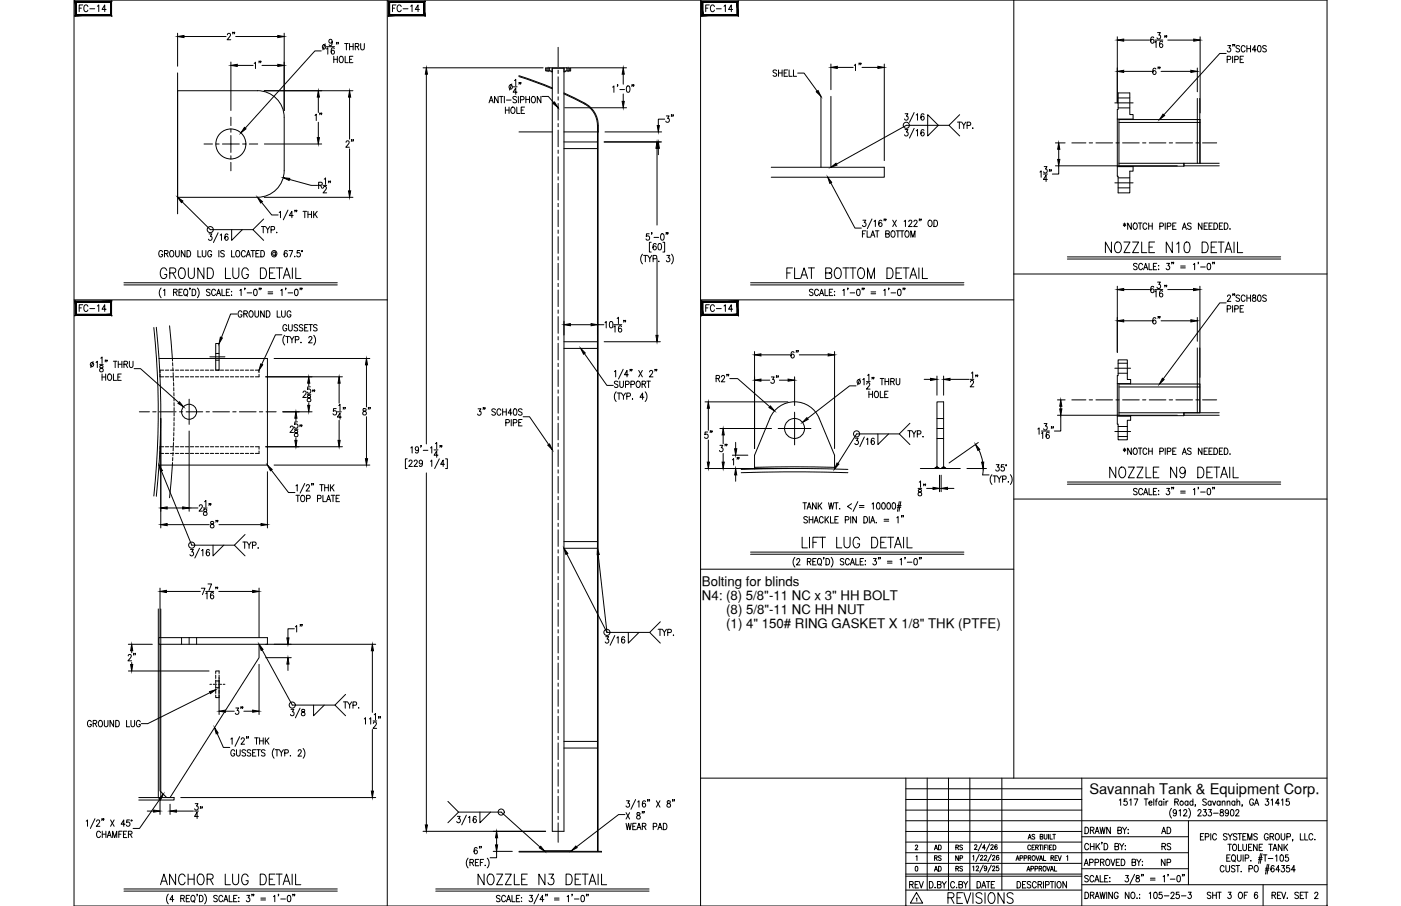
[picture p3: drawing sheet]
<svg xmlns="http://www.w3.org/2000/svg" width="432mm" height="279mm" viewBox="0 0 432 279" stroke-linecap="round" stroke-linejoin="round" font-family="sans-serif">
<defs><g id="words">
<g font-size="6.6">
<text x="339.7" y="79">NOZZLE N10 DETAIL</text>
<text x="48.7" y="87.1">GROUND LUG DETAIL</text>
<text x="241.7" y="87.1">FLAT BOTTOM DETAIL</text>
<text x="341.1" y="148.5">NOZZLE N9 DETAIL</text>
<text x="246.2" y="170">LIFT LUG DETAIL</text>
<text x="48.7" y="274.1">ANCHOR LUG DETAIL</text>
<text x="146.4" y="274.1">NOZZLE N3 DETAIL</text>
<text x="291.4" y="279.8">REVISIONS</text>
</g>
<text font-size="6.2" x="88.5" y="222.6">3/8</text>
<g font-size="5.7">
<text x="302.7" y="120.7" transform="rotate(-90 302.7 120.7)">12&quot;</text>
<text x="216.3" y="136.5">5&quot;</text>
<text x="63.9" y="164">8&quot;</text>
<text x="71.6" y="221.5">3&quot;</text>
<text x="63.5" y="253.6" transform="rotate(-90 63.5 253.6)">34&quot;</text>
</g>
<g font-size="5.3">
<text x="23.6" y="4.9">FC-14</text>
<text x="119.9" y="4.9">FC-14</text>
<text x="216.6" y="4.9">FC-14</text>
<text x="69.1" y="13.4">2&quot;</text>
<text x="262.5" y="22.9">1&quot;</text>
<text x="358.8" y="24.3" transform="rotate(-90 358.8 24.3)">6&quot;</text>
<text x="100.5" y="38.5" transform="rotate(-90 100.5 38.5)">1&quot;</text>
<text x="204.3" y="38.8">3&quot;</text>
<text x="105.8" y="46.6">2&quot;</text>
<text x="23.6" y="97.4">FC-14</text>
<text x="216.6" y="97.4">FC-14</text>
<text x="358.8" y="101.2" transform="rotate(-90 358.8 101.2)">6&quot;</text>
<text x="247.3" y="111.8" transform="rotate(-90 247.3 111.8)">6&quot;</text>
<text x="240.9" y="119.6" transform="rotate(-90 240.9 119.6)">3&quot;</text>
<text x="110.8" y="129.1">8&quot;</text>
<text x="220.8" y="140.4">3&quot;</text>
<text x="229" y="144.6" transform="rotate(-90 229 144.6)">1&quot;</text>
<text x="286.5" y="154.2" transform="rotate(-90 286.5 154.2)">18&quot;</text>
<text x="38.5" y="205">2&quot;</text>
<text x="279.4" y="275.2">REV</text>
</g>
<g font-size="4.9">
<text x="81.5" y="22.2" transform="rotate(-90 81.5 22.2)">1&quot;</text>
<text x="237.4" y="24.7">SHELL</text>
<text x="94.2" y="196.1" transform="rotate(-90 94.2 196.1)">1&quot;</text>
<text x="201.8" y="197.2">TYP.</text>
<text x="357" y="258.2">AD</text>
<text x="357.4" y="263.2">RS</text>
<text x="357" y="268.1">NP</text>
</g>
<text font-size="4.5" x="335.7" y="244.9">Savannah Tank &amp; Equipment Corp.</text>
<g font-size="4.4">
<text x="287.2" y="263.2">AD</text>
<text x="293.9" y="263.2">RS</text>
<text x="287.2" y="269.9">AD</text>
<text x="287.2" y="266.7">RS</text>
<text x="293.5" y="266.7">NP</text>
<text x="293.9" y="269.9">RS</text>
</g>
<g font-size="4.1">
<text x="216.3" y="180.7">Bolting for blinds</text>
<text x="216.3" y="185">N4: (8) 5/8&quot;-11 NC x 3&quot; HH BOLT</text>
<text x="223.8" y="189.4">(8) 5/8&quot;-11 NC HH NUT</text>
<text x="223.8" y="193.7">(1) 4&quot; 150# RING GASKET X 1/8&quot; THK (PTFE)</text>
</g>
</g></defs>
<!-- layer: TEXT -->
<g fill="none" stroke="#000" stroke-width=".31">
<path d="M316.9 258.8l.5-1.5 .4 1.5M317.1 258.3h.5M318.9 257.5l-.3-.2-.5 .2 .1 .4 .7 .3v.4l-.3 .2-.5-.2M320.6 258l.7-.1 .1-.4-.8-.2v1.5l.8-.2v-.5l-.3-.1M321.8 257.3v1.1l.4 .4 .4-.2 .1-1.3M323.2 257.3v1.5M323.6 257.3v1.5h.8M324.5 257.3h.8M324.9 257.3v1.5M334.4 255.1a1.01 1.01 0 0 1 1.1 1 1.01 1.01 0 0 1-1.1 1zM336.1 256.1l.9-.2 .1-.6-1-.2v2M336.6 256.1l.6 1"/>
<path d="M337.5 257.1l.6-2 .7 2M337.7 256.4h.8M339 255.1l.4 2 .4-2 .4 2 .4-2M339.7 259.8h-.2h.2l-.2 .5M342.2 255.1v2l-1.1-2v2M344.5 256.1l1-.2 .1-.6-1.1-.2v2l1.1-.2 .1-.5-.5-.3M345 246.8l.4-.4v1.9M346 255.1l.6 1v1M347.2 255.1l-.6 1M347.3 246.4h-.8l-.1 .8a.61 .61 0 0 1 .9 .1 .61 .61 0 0 1-.1 .8 .61 .61 0 0 1-.8-.1M347.6 257h.2zM347.7 255.8v.1z"/>
<path d="M348.2 246.8l.4-.4v1.9M349.5 246.4h1.2l-.8 1.9M352.7 246.4h1.1M353.2 246.4v1.9M354.1 247.6h.9l-.1-.5a.58 .58 0 0 0-.8 .7 .58 .58 0 0 0 .9 .3M355.6 246.4v1.9M356.1 247h.5M356.7 246.4l-.3 .1-.1 .3v1.5M358.1 247.3l-.2-.2a.58 .58 0 0 0-.8 .6 .58 .58 0 0 0 1 .4M358.1 247v1.3M358.7 246.4v.2zM358.7 247.1v1.2"/>
<path d="M359.4 247v1.3M360 247l-.4 .1-.2 .5M361.1 249.3a2.24 2.24 0 0 0 0 3M362.1 247.3l.9-.1 .1-.6-1-.2v1.9M362.6 250.3l-.1 .3a.54 .54 0 0 1-.8 .1 .54 .54 0 0 1 0-.8 .54 .54 0 0 1 .8 .1l.1 .3a.9 .9 0 0 1-.6 1.3l-.4-.2M362.6 247.3l.6 1M363.4 250l.4-.3v1.9M364.8 250.1l.2-.3 .5-.1 .3 .5-1.1 1.4h1.2M366.1 247.3l-.1-.2a.58 .58 0 0 0-.8 .6 .58 .58 0 0 0 .9 .4M366.1 247v1.3M366.4 249.3a2.31 2.31 0 0 1 0 3M367.7 247.3a.56 .56 0 0 0-.8 0 .56 .56 0 0 0 0 .8 .56 .56 0 0 0 .8 0"/>
<path d="M367.7 246.4v1.9M368.5 248.3h-.2h.2l-.2 .4M369.2 250.1l.3-.4h.4l.3 .3-1.1 1.6h1.1M370 258h.6M370.9 249.7h.9l-.5 .7a.6 .6 0 0 1 .5 .9 .6 .6 0 0 1-1.1 0M371 257.1h-1v1.9h1M371.5 258.1l.9-.1v-.8l-.9-.1v1.9M371.8 246.7l-.4-.3-.7 .3 .2 .4 .9 .7v.3l-.4 .2-.7-.2M372.5 249.7h.9l-.5 .7a.6 .6 0 0 1 .5 1 .6 .6 0 0 1-1.1-.1M373.2 257.1v1.9M373.3 247.3a.56 .56 0 0 0-.8 0 .56 .56 0 0 0 0 .8 .56 .56 0 0 0 .8 0M373.3 247v1.3"/>
<path d="M373.7 247l.5 1.3 .5-1.3M374 250.8h1.5M374.9 257.5a.62 .62 0 0 0-.7-.4 .62 .62 0 0 0-.5 .7v.5a.62 .62 0 0 0 .5 .7 .62 .62 0 0 0 .7-.4M376 247.3a.56 .56 0 0 0-.7 0 .56 .56 0 0 0 0 .8 .56 .56 0 0 0 .7 0M376 247v1.3M376.2 249.8v.5a.72 .72 0 0 1 .8 .4 .72 .72 0 0 1-.3 .9 .63 .63 0 0 1-.7-.6 .63 .63 0 0 1 .8-.6l.2-.3v-.3zM376.7 247.4l.4-.4 .4 .1v1.2M376.7 247v1.3M378.2 257.3l-.4-.2-.7 .2 .1 .5 .9 .5-.1 .6-.5 .1-.4-.3M378.2 247.4l.4-.4 .4 .1 .1 1.2M378.2 247v1.3M378.5 257.1l.6 .9v1"/>
<path d="M378.6 250.3v.3a.54 .54 0 0 1-.8 .1 .54 .54 0 0 1 0-.8 .54 .54 0 0 1 .8 .1v.3a.9 .9 0 0 1-.6 1.3l-.3-.2M379.4 249.8l.3-.1a1.06 1.06 0 0 1 .6 .9 1.06 1.06 0 0 1-.6 1l-.3-.1-.2-.7zM379.8 257.1l-.7 .9M380.6 247.3a.56 .56 0 0 0-.8 0 .56 .56 0 0 0 0 .8 .56 .56 0 0 0 .8 0M380.6 247v1.3M380.9 250.1l.1-.3 .5-.1 .3 .5-1 1.4h1.1M381.2 247.4l.4-.4 .4 .1 .1 1.2M381.2 257.3l-.4-.2-.5 .1-.1 .5 .9 .5 .1 .5-.4 .3-.7-.3M381.2 246.4v1.9M381.6 257.1h1.1M382.1 257.1v1.9M382.9 248.3l-.1 .4"/>
<path d="M383.1 258h.6M384.1 257.1h-1v1.9h1M384.6 259v-1.9l.6 1.9 .6-1.9v1.9M386.3 246.8a.61 .61 0 0 0-.7-.4 .61 .61 0 0 0-.5 .7v.5a.61 .61 0 0 0 .6 .8 .61 .61 0 0 0 .6-.8h-.4M386.7 248.3l.6-1.9 .6 1.9M386.9 247.7h.8M387.5 257.3l-.4-.2-.7 .2 .2 .5 .9 .5a.48 .48 0 0 1-.4 .7l-.7-.3M390.1 246.4h.9l-.5 .7a.6 .6 0 0 1 .5 .9 .6 .6 0 0 1-1.1 0M390.9 257.5a.62 .62 0 0 0-.8-.4 .62 .62 0 0 0-.4 .7v.5a.62 .62 0 0 0 .6 .7 .62 .62 0 0 0 .6-.7h-.4M391.4 258l1-.1v-.7l-1-.1v1.9M391.8 246.8l.4-.4v1.9M392 258l.6 1"/>
<path d="M393.4 257.2l.1-.1a1 1 0 0 1 .8 1 1 1 0 0 1-.8 .9 1.29 1.29 0 0 1-.1-1.8zM394.3 247.7h-1.2l.8-1.3v1.9M394.9 257.1v1.4l.5 .5 .5-.3 .1-1.6M395 246.8l.4-.4v1.9M396.6 258.1l1-.1v-.8l-1-.1v1.9M397.3 246.4h-.8l-.1 .8a.61 .61 0 0 1 .9 .1 .61 .61 0 0 1-.1 .8 .61 .61 0 0 1-.9-.1M398.5 258.9l-.2 .5M400.8 257.1v1.9h.9M402.1 257.1v1.9h1M404.6 257.5a.62 .62 0 0 0-.7-.4 .62 .62 0 0 0-.5 .7v.5a.62 .62 0 0 0 .5 .7 .62 .62 0 0 0 .7-.4M405.3 258.8h.1M282.1 260.9l.3-.3 .4 .3-.7 1.2h.8"/>
<path d="M282.2 267.2h.2a.82 .82 0 0 1 .5 .7 .82 .82 0 0 1-.5 .7l-.3-.2zM282.3 264.2l.3-.3v1.5M282.4 277.1l.2-.2v1M282.5 275.2l1.9 3.3h-3.8zM288.2 273.6v.2zM288.9 272.8l1-.1v-.8l-1-.1v2l1.1-.2v-.4l-.4-.4M290.4 271.8l.6 1v1M291.7 271.8l-.7 1M294.2 272.3a.62 .62 0 0 0-.7-.5 .62 .62 0 0 0-.5 .8v.5a.62 .62 0 0 0 .5 .7 .62 .62 0 0 0 .7-.5M295.6 272.8l.9-.1 .1-.7-1-.2v2l1-.2 .1-.4-.4-.4M297 271.8l.6 1v1M298.3 271.8l-.7 1"/>
<path d="M299.8 267.3l.3-.2v1.4M299.8 264.1l.3-.3v1.5M300.4 260.8l.2-.3 .5 .3-.8 1.2h.9M300.9 267.4l.2-.3 .5 .2-.8 1.2h.9M301.1 271.8a1 1 0 0 1 1.2 1 1 1 0 0 1-1.2 1zM301.8 263.5l-1 2.2M302.2 264.1l.5-.3 .2 .4-.8 1.1h.9M302.5 260.2l-1 2.3M302.6 273.8l.6-2 .6 2M303 266.8l-1 2.2M303.4 264.1l.1-.3h.4l.2 .4-.8 1.1h.9M303.7 261.5h-.9l.6-1v1.5"/>
<path d="M304 271.8h1.1M304.1 267.5a.4 .4 0 0 1-.4 .5 .4 .4 0 0 1-.4-.5l.4-.4a.81 .81 0 0 1 .5 .7 .81 .81 0 0 1-.6 .7l-.2-.2M304.6 271.8v2M305 260.2l-1 2.3M305.4 260.8l.2-.3 .5 .3-.8 1.2h.9M305.5 266.8l-1 2.2M305.5 263.5l-1 2.2M305.9 267.4l.3-.3 .4 .2-.7 1.2h.8M305.9 264.1l.3-.3 .4 .3-.7 1.2h.8M306.6 271.8h-1.1v2M307.3 260.7v-.1a.73 .73 0 0 0-.8 .4 .73 .73 0 0 0 .3 .9 .4 .4 0 0 0 .5-.2 .4 .4 0 0 0-.2-.5 .4 .4 0 0 0-.5 .3M307.8 267.1h-.6l-.1 .6a.46 .46 0 0 1 .7 0 .46 .46 0 0 1-.1 .7 .46 .46 0 0 1-.7-.1"/>
<path d="M307.8 264v-.2a.73 .73 0 0 0-.8 .6 .73 .73 0 0 0 .5 .9 .42 .42 0 0 0 .4-.6 .42 .42 0 0 0-.7-.2l-.1 .3M313.1 265.4l.5-1.5 .5 1.5M313.3 264.9h.6M313.5 271.8a1 1 0 0 1 1.1 1 1 1 0 0 1-1.1 1zM314.4 264.6h.7l.1-.6-.8-.1v1.5M315.6 264.6h.8v-.6l-.8-.1v1.5M316.2 271.8h-1v2h1M316.5 268.6l.5-1.4 .4 1.4M316.7 268.2h.6M316.9 264.6l.7-.1 .1-.5-.8-.1v1.5M317.3 264.6l.4 .8M317.6 260.9a.46 .46 0 0 0-.5-.3 .46 .46 0 0 0-.3 .6v.3a.46 .46 0 0 0 .3 .6 .46 .46 0 0 0 .5-.4"/>
<path d="M317.7 272.1l-.4-.3-.7 .3 .1 .5 .9 .5a.48 .48 0 0 1-.3 .7l-.7-.3M317.7 267.9h.8v-.7h-.8v1.4M318.1 261.3h.5M318.3 263.9h.2a.7 .7 0 0 1 .6 .7 .7 .7 0 0 1-.8 .7l-.2-.5zM318.9 260.6h-.8v1.5h.8M319 267.9h.7v-.7h-.7v1.4M319.2 261.3l.7-.1v-.5l-.7-.1v1.5M319.3 263.9l.5 1.5 .5-1.5M319.4 272.3a.62 .62 0 0 0-.8-.5 .62 .62 0 0 0-.4 .8v.5a.62 .62 0 0 0 .4 .7 .62 .62 0 0 0 .8-.5M319.6 261.3l.4 .8M319.9 272.8l1-.1 .1-.7-1.1-.2v2M320.3 267.9l.7-.1v-.6h-.7v1.4"/>
<path d="M320.3 260.6h.8M320.4 265.4l.4-1.5 .5 1.5M320.5 272.8l.6 1M320.5 264.9h.7M320.7 267.9l.4 .7M320.7 260.6v1.5M321.4 260.6v1.5M321.6 271.8v2M321.6 263.9v1.5h.7M321.7 267.2a.68 .68 0 0 1 .7 .7 .68 .68 0 0 1-.7 .7l-.2-.5zM321.9 261.3h.5M322.2 272.9l1-.1v-.9l-1-.1v2"/>
<path d="M322.6 267.2l.5 1.4 .5-1.4M322.7 260.6h-.8v1.5M323 260.6v1.5M323.5 261.3h.4M323.7 271.8h1.1M323.7 268.6l.5-1.4 .5 1.4M323.9 264.6l.7-.1v-.6h-.7v1.5M323.9 268.2h.6M324.2 260.6h-.7v1.5h.7M324.3 271.8v2M324.3 264.6l.4 .8M324.6 260.6a.74 .74 0 0 1 .9 .7 .74 .74 0 0 1-.9 .8z"/>
<path d="M325 267.2v1.4h.7M325.2 264.6h.4M325.2 271.8v2M325.9 263.9h-.7v1.5h.7M326.1 271.9l.1-.1a1.01 1.01 0 0 1 .9 1 1.01 1.01 0 0 1-.9 1 1.27 1.27 0 0 1-.1-1.9zM326.1 263.9l.5 1.5 .5-1.5M328.7 271.8v2l-1.1-2v2M328.8 264.2l.3-.3v1.5M334.2 266.9l.6-1.9 .6 1.9M334.4 275.1a1 1 0 0 1 1.1 1 1 1 0 0 1-1.1 1zM334.4 266.3h.8M335.4 270.3l-.4-.3-.7 .3 .2 .4 .9 .7v.3l-.4 .3-.7-.3"/>
<path d="M335.5 260.6a.62 .62 0 0 0-.7-.5 .62 .62 0 0 0-.5 .8v.4a.62 .62 0 0 0 .5 .8 .62 .62 0 0 0 .7-.5M335.8 266l1-.1 .1-.7-1.1-.2v1.9M336.1 276.1l.9-.1 .1-.7-1-.2v2M336.1 260.1v2M336.1 261h1.1M336.6 276.1l.6 1M337.1 270.5a.61 .61 0 0 0-.7-.5 .61 .61 0 0 0-.5 .7v.5a.61 .61 0 0 0 .5 .8 .61 .61 0 0 0 .7-.5M337.2 260.1v2M337.4 272l.7-2 .6 2M337.5 277.1l.6-2 .7 2M337.5 266l1-.1v-.7l-1-.2v1.9M337.7 271.3h.8"/>
<path d="M337.7 276.5h.8M337.8 260.1v2M338.2 260.9l.7 1.2M338.9 260.1l-1.1 1.3M339 275.1l.4 2 .4-2 .4 2 .4-2M339.1 270v2h1M339.2 265.9l.9-.1v-.7l-.9-.1v1.9M339.7 265.9l.6 1M340.3 260.1a1 1 0 0 1 1.1 1 1 1 0 0 1-1.1 1zM340.5 270.9h.6M341.1 265.1l.1-.1a1 1 0 0 1 .9 .9 1 1 0 0 1-.9 1 1.26 1.26 0 0 1-.1-1.8zM341.1 275.1v2"/>
<path d="M341.5 270h-1v2h1M342 271.9h.1zM342.1 270.6v.2zM342.4 265l.6 1.9 .6-1.9M342.9 275.1v2l-1.2-2v2M343.6 261l1-.1v-.7l-1-.1v2l1.1-.2 .1-.5-.4-.4M344 265.9h.7M344.6 275.6a.62 .62 0 0 0-.7-.5 .62 .62 0 0 0-.5 .8v.5a.62 .62 0 0 0 .6 .7 .62 .62 0 0 0 .6-.7h-.4M345.1 265h-1.1v1.9h1.1M345.1 260.1l.6 .9v1.1M345.6 265a1 1 0 0 1 1.1 .9 1 1 0 0 1-1.1 1zM346.4 260.1l-.7 .9"/>
<path d="M346.8 260.8v.1zM346.8 261.9v.2zM346.9 270h.9l-.5 .7a.6 .6 0 0 1 .5 1 .6 .6 0 0 1-1.1-.1M348 275.1v2l-1.2-2v2M348.8 275.2l.2-.1a1 1 0 0 1 .8 1 1 1 0 0 1-.8 1 1.29 1.29 0 0 1-.2-1.9zM348.9 265.9l1-.1v-.7l-1-.1v1.9l1-.1 .1-.5-.4-.4M349.7 269.6l-1.4 3M350.2 270.1v.5a.73 .73 0 0 1 .9 .5 .73 .73 0 0 1-.3 .9 .64 .64 0 0 1-.8-.7 .64 .64 0 0 1 .9-.6l.2-.2-.1-.4zM350.4 277h.1zM350.4 265l.6 .9v1M351.2 275.8h.1M351.2 276.9h.1"/>
<path d="M351.6 265l-.6 .9M351.9 269.7h-.1h.1l-.1 .5M352 266.8h.2zM352.1 265.6v.2zM352.4 269.7l-.1 .5M354.2 275.5l.4-.4v2M354.6 270.8h1.4M354.6 271.4h1.4M355.8 275.2l.4-.1a1.14 1.14 0 0 1-.2 2l-.2-.1-.2-.7zM358.1 275.1h-.8l-.1 .9a.61 .61 0 0 1 .9 0 .61 .61 0 0 1-.1 .9 .61 .61 0 0 1-.9-.2M358.5 270.4l.4-.4v2M358.8 276.3h1.5"/>
<path d="M360.1 269.7l-.2 .5M360.7 271.1h1.4M360.9 275.6l.3-.5h.3l.4 .4-.3 .7-.8 .9h1.2M362.9 270.1l.3-.1a1.09 1.09 0 0 1 .6 1 1.09 1.09 0 0 1-.6 1 1.43 1.43 0 0 1-.3-1.9zM363.4 275.1h-.8l-.1 .9a.61 .61 0 0 1 .9 0 .61 .61 0 0 1-.1 .9 .61 .61 0 0 1-.9-.2M364.1 276.3h1.4M364.5 269.7l-.1 .5M365 269.7h-.2h.2l-.2 .5M366.2 275.1h.9l-.5 .8a.6 .6 0 0 1 .5 .9 .6 .6 0 0 1-1-.1M373.2 275.4l-.4-.3-.7 .3 .1 .5 .9 .5a.48 .48 0 0 1-.3 .7l-.7-.3M373.8 276.1h1.1M373.8 275.1v2"/>
<path d="M374.9 275.1v2M375.3 275.1h1.1M375.8 275.1v2M377.3 267.4a.62 .62 0 0 0-.8-.5 .62 .62 0 0 0-.4 .8v.4a.62 .62 0 0 0 .4 .8 .62 .62 0 0 0 .8-.5M377.8 266.9v1.4l.5 .6 .6-.3v-1.7M378.1 264.6h.7M378.4 260.4h1.1M378.5 275.1h.9l-.5 .8a.6 .6 0 0 1 .5 .9 .6 .6 0 0 1-1-.1M379 260.4v1.9M379.1 263.6h-1v2h1M379.9 263.7l.1-.1a1 1 0 0 1 .9 1 1 1 0 0 1-.9 1 1.24 1.24 0 0 1-.1-1.9zM380.2 260.4h.1a1 1 0 0 1 .9 .9 1 1 0 0 1-.9 1 1.26 1.26 0 0 1-.1-1.9z"/>
<path d="M380.3 265.2l.4 .6M380.6 267.2l-.4-.3-.7 .3 .2 .5 .8 .4v.7l-.6 .1-.4-.3M380.9 266.9h1.2M381.4 263.6v1.4l.5 .6 .5-.3 .1-1.7M381.5 266.9v2M381.7 260.4v1.9h1M382 275.2l.1-.1a1 1 0 0 1 .9 1 1 1 0 0 1-.9 1 1.27 1.27 0 0 1-.1-1.9zM382.5 268.7v.2zM383.1 260.4v1.3l.4 .6 .6-.3 .1-1.6M383.1 263.6v2M383.5 276.1h.6M383.8 264.7l.9-.1 .1-.8-1-.2v2"/>
<path d="M384.5 275.1h-1v2M384.8 261.3h.6M384.9 267.9h1l.1-.8-1.1-.2v2M385.5 265.4v.2zM385.8 260.4h-1v1.9h1M386.8 267l.2-.1a1.01 1.01 0 0 1 .8 1 1.01 1.01 0 0 1-.8 1 1.27 1.27 0 0 1-.2-1.9zM387.5 260.4v1.9l-1.2-1.9v1.9M387.6 275.4l-.5-.3a1.13 1.13 0 0 0 .1 2 .58 .58 0 0 0 .4-.8 .58 .58 0 0 0-.9-.1l-.1 .3M387.9 265h1.1M387.9 264.5h1.1M388.1 261.3h.6M388.5 263.2l-.6 3.1"/>
<path d="M389 263.2l-.6 3.1M389.1 260.4h-1v1.9h1M389.4 263.6h1.1M389.9 263.6v2M390 268.3h1.1M390 267.8h1.2M390.6 266.6l-.6 3M390.9 264.8h1.4M391 260.4h1.2M391.1 266.6l-.6 3M391.6 260.4v1.9M392 276.1l1-.1 .1-.7-1.1-.2v2"/>
<path d="M392.3 262.3l.7-1.9 .6 1.9M392.6 261.7h.8M392.6 276.1l.6 1M392.7 267.2l-.3-.3a1.1 1.1 0 0 0-.7 1 1.1 1.1 0 0 0 .6 1 .57 .57 0 0 0 .5-.5 .57 .57 0 0 0-.5-.6 .57 .57 0 0 0-.6 .4M393.1 264l.4-.4v2M393.7 276.1h.7M394.4 268.2h-1.2l.8-1.3v2M394.7 263.7l.2-.1a1.07 1.07 0 0 1 .7 1 1.07 1.07 0 0 1-.7 1 1.41 1.41 0 0 1-.2-1.9zM394.8 275.1h-1.1v2h1.1M395 266.9h.9l-.5 .8a.6 .6 0 0 1 .5 .9 .6 .6 0 0 1-1.1-.1M395 275.1l.6 2 .7-2M395.1 260.4v1.9l-1.1-1.9v1.9"/>
<path d="M395.8 260.4v1.9M396.2 261.2l.7 1.1M396.7 276.9v.2zM396.9 260.4l-1.1 1.3M397 263.6h-.8v.9a.62 .62 0 0 1 .9 0 .62 .62 0 0 1-.1 .9 .62 .62 0 0 1-.9-.2M397.4 266.9h-.8l-.1 .9a.62 .62 0 0 1 .9 0 .62 .62 0 0 1-.1 .9 .62 .62 0 0 1-.9-.2M399.2 268.2h-1.2l.8-1.3v2M400.2 275.4l-.4-.3-.6 .1v.6l.8 .5 .2 .5-.4 .3-.7-.3M400.7 276.1h.7M401.8 275.1h-1.1v2h1.1M402 275.1h1.1M402.6 275.1v2"/>
<path d="M405.2 275.6l.3-.5 .5 .1 .2 .3-1.1 1.6h1.2"/>
<circle cx="364.2" cy="247.6" r=".62"/>
</g>
<!-- layer: 0 -->
<g fill="none" stroke="#000" stroke-width=".31">
<path d="M22.8 0h386.2v279.4h-386.2zM119.4 0v279.4M215.9 0v279.4M312.5 0v240M22.8 92.5h96.6M215.9 92.5h96.6M312.5 84.5h96.5M312.5 153.9h96.5M215.9 175.5h96.6M215.9 240h193.1M279.2 240v39.4M285.8 240v34.5"/>
<path d="M292.3 240v34.5M298.9 240v34.5M308.8 240v34.5M333.4 240v39.4M279.2 243.2h54.2M279.2 246.5h54.2M279.2 249.8h54.2M279.2 256.4h54.2M279.2 259.7h54.2M279.2 253.1h129.8M333.4 258h32.9M366.3 253.1v19.7"/>
<path d="M279.2 266.3h54.2M279.2 263h87.1M279.2 270.2h54.2M279.2 269.6h54.2M279.2 274.5h54.2M333.4 272.8h75.6M333.4 267.9h32.9M389.3 272.8v6.6"/>
</g>
<!-- layer: SHOP TAG -->
<path d="M279.2 279.4h.1M409 279.4h.1" fill="none" stroke="#000" stroke-width=".31"/>
<!-- layer: DIM -->
<g fill="none" stroke="#000" stroke-width=".31">
<path d="M54.7 10.2v10.2M56.7 11.3h13M71.2 19.1v15M72.6 11.3h13M87.6 10.2v23.9M99 15.7h-2l-21.4 23.8M100.2 13.5l-.7 1.9M100.6 15.1l.4-.4v2M100.6 14.4h2.5M102.4 12.8a.53 .53 0 0 1-.8 .4 .53 .53 0 0 1-.1-.9 .53 .53 0 0 1 .8 .1l.1 .4a.95 .95 0 0 1-.7 1.3l-.3-.3M102.9 17.4v1.9M102.9 18.3h1.1"/>
<path d="M103 15l-.4-.3a1.13 1.13 0 0 0 0 2 .59 .59 0 0 0 .5-.7 .59 .59 0 0 0-.8-.4l-.2 .4M103.8 13.1h-.1h.1l-.1 .5M104 17.4v1.9M104.3 13.1l-.2 .5M104.7 17.6l.3-.2a1 1 0 0 1 .8 .9 1 1 0 0 1-.8 1l-.5-.7zM106.2 13.4h1.1M106.4 17.4v1.9h.9M106.8 13.4v2M107.7 13.4v2M107.7 14.4h1.1M107.7 18.3h.7M108.8 17.4h-1.1v1.9h1.1"/>
<path d="M108.8 13.4v2M109.5 14.4l.9-.1 .1-.7-1-.2v2M110 14.4l.6 1M111.2 13.4v1.4l.4 .6 .6-.3 .1-1.7M256.1 19.7v8M272.5 19.7v29.8M344.4 11.3v20.4M346.3 12.4h8M355.6 11.7l-.5-.3a1.13 1.13 0 0 0 .1 2 .58 .58 0 0 0 .5-.9 .58 .58 0 0 0-1-.1l-.1 .3M355.9 13.1l.4-.4v2M355.9 12.4h2.5M356.8 10.1h.8l-.4 .7a.6 .6 0 0 1 .4 .9 .6 .6 0 0 1-1 0"/>
<path d="M358.3 13l-.3-.3a1.1 1.1 0 0 0-.7 1 1.1 1.1 0 0 0 .6 1 .58 .58 0 0 0 .5-.9 .58 .58 0 0 0-1-.1v.3M359.1 11.1l-.1 .5M359.6 11.1h-.2h.2l-.2 .5M359.9 12.4h8M369.9 11.3v23.5M377.9 16.5h-2l-17.2 18.9M378.2 18.4l1-.1 .1-.3-.1-.6-1-.1v2M378.4 14.1h.9l-.5 .7a.6 .6 0 0 1 .5 .9 .6 .6 0 0 1-1.1-.1M379.9 17.3v2M380.1 13.8h-.2h.2l-.2 .4M380.6 13.8h-.2h.2l-.2 .4M380.6 18.4l.9-.1v-.9l-.9-.1v2"/>
<path d="M382.1 14.3l-.4-.2-.8 .2 .2 .5 .9 .5-.1 .6-.6 .1-.4-.3M382.2 18.3h.7M383.3 17.3h-1.1v2h1.1M383.7 14.5a.61 .61 0 0 0-.7-.4 .61 .61 0 0 0-.5 .7v.5a.61 .61 0 0 0 .5 .7 .61 .61 0 0 0 .7-.4M384.3 14.1v1.9M384.3 15h1.1M385.4 14.1v1.9M387.2 15.4h-1.2l.8-1.3v1.9M387.8 14.1h.4a1.15 1.15 0 0 1-.2 1.9l-.4-.4v-.4zM390.3 14.3l-.4-.2h-.6v.6l.8 .5 .2 .5-.4 .3-.7-.3M73.1 20.2h4.9M80.8 20.2h4.8"/>
<path d="M81.4 28h27.4M98.1 30v4.7M98.1 37.7v4.7M107.7 30v12.9M130.4 20.9h37M131.4 22.9v114M150.7 31.7l.7-2 .6 2M151 31.1h.8M153.5 29.7v2l-1.1-2v2M153.9 29.7h1.1M154.5 29.7v2M155.4 29.7v2"/>
<path d="M155.8 33v2M155.8 34h1.1M156.1 30.9h1.4M156.9 33v2M157.8 33.1l.1-.1a1 1 0 0 1 .9 1 1 1 0 0 1-.9 1 1.24 1.24 0 0 1-.1-1.9zM157.8 25.9l-.8 1.9M158.2 26.8h1.2M158.6 24.8l.4-.3v2M159.2 30l-.4-.3-.7 .3 .1 .5 .9 .4-.1 .7-.5 .1-.4-.3M159.3 33v2h.9M159.4 28.4h-1.2l.8-1.3v2M159.8 29.7v2"/>
<path d="M160.1 25.5h-.2h.2l-.2 .5M160.4 30.8l1-.2v-.8l-1-.1v2M160.5 25.5l-.1 .5M160.6 34h.7M161.7 33h-1.1v2h1.1M162.1 29.7v2M162.1 30.7h1.1M163.2 29.7v2M164.1 29.8l.1-.1a1 1 0 0 1 .8 1 1 1 0 0 1-.8 1 1.27 1.27 0 0 1-.1-1.9zM166.7 29.7v2l-1.1-2v2M167 29.7h2l1.6 1.9M174.1 33.2h19"/>
<path d="M175.9 20.9h17.2M188.8 26.9l.4-.4v2M190.4 26.2h-.2h.2l-.2 .5M191.1 27.6h1.4M192.1 22.9v3.1M192.1 29v2.3M193.3 26.6l.4-.1a1.14 1.14 0 0 1-.2 2l-.2-.1-.3-.8zM194.9 26.2h-.2h.2l-.2 .5M195.4 26.2h-.2h.2l-.2 .5M245.9 22.5h1.9l4.1 5.6M258.1 20.8h4.9M265.7 20.8h4.9"/>
<path d="M279 40h.8l-.4 .7a.59 .59 0 0 1 .4 1 .59 .59 0 0 1-1-.1M279 35.1h.8l-.4 .7a.6 .6 0 0 1 .4 1 .6 .6 0 0 1-1-.1M281.7 39.6l-1.4 3M281.7 34.7l-1.4 3M282.4 35.5l.4-.4v2M284.8 35.4l-.3-.3a1.12 1.12 0 0 0-.1 2 .58 .58 0 0 0 .5-.9 .58 .58 0 0 0-1-.1l-.1 .3M285.9 35.4l3.3 3.3-3.3 3.2zM292.5 38.7h-13.2l-21.5 11.9M295.1 37.7h1.1M295.7 37.7v1.9M295.8 35.4l-3.3 3.3 3.3 3.2M296.4 37.7l.6 .9v1"/>
<path d="M297.7 37.7l-.7 .9M298.1 38.7l.9-.1 .1-.8-1-.1v1.9M299.7 39.5h.2zM346.3 22h8.6M357.8 22h9.2M369 21v7.3M81.5 44.4h17.6M89.2 55.3l6.7 1.9h2M98.2 57.1l1-.1 .1-.6-1.1-.2v2M98.8 57.1l.5 1.1M99.6 57.2h1.1M99.7 58l.3-.5 .5 .1 .1 .3-.2 .6-.8 1h1.1"/>
<path d="M99.9 55.2l.4-.3v2M101.4 55.9h-.2h.2l-.2 .5M101.9 55.9l-.2 .5M107.7 45.9v13M186.2 43.8h17.7M186.5 40.7h17.4M202.5 45.7v23.7M202.9 45.7v2M256.1 56.4l7.4 13.9h2M282.4 40.3l.4-.3v1.9M284.8 40.2l-.3-.2a1.11 1.11 0 0 0-.1 1.9 .55 .55 0 0 0 .5-.5 .55 .55 0 0 0-.5-.6 .55 .55 0 0 0-.6 .5M320.5 53.1l.4-.4v2"/>
<path d="M321.6 53.7h1.2M321.8 51.4h.9l-.5 .7a.6 .6 0 0 1 .5 1 .6 .6 0 0 1-1.1-.1M322.8 55.3h-1.2l.8-1.3v2M323.5 52.4h-.1h.1l-.1 .5M324 52.4l-.1 .5M325.3 51.1h37.5M325.3 44.1h3M326.3 51.1v2.6h-2M326.3 46v3.2M50.1 77.7a.61 .61 0 0 0-.7-.4 .61 .61 0 0 0-.5 .7v.5a.61 .61 0 0 0 .6 .7 .61 .61 0 0 0 .6-.7h-.4M50.7 78.2l.9-.1 .1-.7-1-.1v1.9M51.2 78.2l.6 1"/>
<path d="M52.6 77.3h.2a1 1 0 0 1 .8 .9 1 1 0 0 1-.8 1 1.27 1.27 0 0 1-.2-1.9zM54.1 77.3v1.4l.5 .5 .6-.2v-1.7M56.1 62.2l8.7 8.6h13.2M57 77.3v1.9l-1.1-1.9v1.9M57.6 77.3a1 1 0 0 1 1.2 .9 1 1 0 0 1-1.2 1zM61 77.3v1.9h1M62.3 77.3v1.4l.5 .5 .6-.2 .1-1.7M64.4 72.1h.9l-.5 .8a.6 .6 0 0 1 .5 .9 .6 .6 0 0 1-1-.1M65.2 77.7a.61 .61 0 0 0-.7-.4 .61 .61 0 0 0-.5 .7v.5a.61 .61 0 0 0 .6 .7 .61 .61 0 0 0 .6-.7h-.4M67.2 71.8l-1.4 3M67.5 77.3v1.9M67.9 72.5l.4-.4v2"/>
<path d="M69.1 77.5l-.4-.2-.7 .2 .2 .5 .8 .5 .1 .5-.4 .2-.7-.2M70.3 72.4l-.4-.3a1.12 1.12 0 0 0 0 2 .58 .58 0 0 0 .4-.8 .58 .58 0 0 0-.9-.1l-.1 .3M71.4 77.3v1.9h.9M71.4 70.8v3.3l3.3-3.3M73 77.3h.1a1 1 0 0 1 .8 .9 1 1 0 0 1-.8 1 1.29 1.29 0 0 1-.1-1.9zM75.6 77.7a.61 .61 0 0 0-.7-.4 .61 .61 0 0 0-.5 .7v.5a.61 .61 0 0 0 .4 .7 .61 .61 0 0 0 .8-.4M75.9 79.2l.7-1.9 .6 1.9M76.2 78.6h.8M77.3 77.3h1.2M77.9 77.3v1.9M78.9 78.2h.6M79.9 77.3h-1v1.9h1"/>
<path d="M80.4 77.3a.99 .99 0 0 1 1.1 .9 .99 .99 0 0 1-1.1 1zM80.6 69.9h1.1M80.6 62.4l3.1 3.9h2M81.1 69.9v1.9M81.3 67.5l-3.3 3.3 3.3 3.3M81.4 60.9h27.4M81.9 69.9l.6 .9v1M83.1 69.9l-.6 .9M83.5 70.9l1.1-.2-.1-.8h-1v1.9M84.9 78l-.1-.2a.49 .49 0 0 0-.8 .4 .49 .49 0 0 0 .8 .5l.1-.2M84.9 77.7v1.1a.85 .85 0 0 0 .3-1.2 .85 .85 0 0 0-1.1-.3 .85 .85 0 0 0-.4 1.1 .83 .83 0 0 0 .5 .8 .83 .83 0 0 0 .9-.2M85.3 71.6h.1"/>
<path d="M86 65.5l.4-.3v1.9M88.5 77.5l-.4-.2a1.13 1.13 0 0 0 0 1.9 .59 .59 0 0 0 .5-.7 .59 .59 0 0 0-.8-.4l-.2 .5M88.8 64.8l-1.5 3M89.1 77.3h1.1l-.8 1.9M90.4 66.5h-1.2l.8-1.3v1.9M90.8 79v.2zM91 64.9h-.2h.2l-.2 .4M91.5 64.9h-.2h.2l-.2 .4M92.4 77.3h-.8v.8a.61 .61 0 0 1 .9 0 .61 .61 0 0 1-.1 .9 .61 .61 0 0 1-.9-.2M93.4 65.2h1.1M93.9 65.2v1.9M94.9 65.2v1.9"/>
<path d="M94.9 66.1h1.1M96 65.2v1.9M96.7 65.2v1.9M97.1 66l.7 1.1M97.8 65.2l-1.1 1.3M198 78.4a2.24 2.24 0 0 0 0 3M198.4 78.8h1.1M198.9 78.8v1.9M199.6 78.8l.7 .9v1M200.1 72.1h-.8l-.1 .8a.61 .61 0 0 1 .9 0 .61 .61 0 0 1-.1 .9 .61 .61 0 0 1-.9-.1M200.7 74.7h-.5v3h.5M200.9 78.8l-.6 .9"/>
<path d="M200.9 71.8l-.1 .5M201.3 79.8l1-.1v-.9h-1v1.9M201.6 73.2h1.4M202.2 75.4l-.3-.3a1.09 1.09 0 0 0-.7 1 1.09 1.09 0 0 0 .6 1 .57 .57 0 0 0 .5-.9 .57 .57 0 0 0-1-.1v.3M202.5 79.7v23.7M203 75.2h.7l.1 .3v1.2l-.4 .4-.4-.1-.1-.3-.1-.8zM203.8 72.2l.2-.1a1.06 1.06 0 0 1 .7 1 1.06 1.06 0 0 1-.7 1l-.2-.1-.2-.8zM204.3 74.7h.6v3h-.6M205.4 71.8l-.1 .5M205.5 78.8h.9l-.5 .7a.6 .6 0 0 1 .5 .9 .6 .6 0 0 1-1-.1M205.9 71.8l-.2 .5M207 78.4a2.3 2.3 0 0 1 0 3"/>
<path d="M265.8 72.1h.6M266 67.9h.8l-.4 .7a.6 .6 0 0 1 .5 1 .6 .6 0 0 1-1.1-.1M266.8 71.2h-1v2M267.3 71.2v2h.9M268.4 73.2l.6-2 .6 2M268.6 72.5h.8M268.8 67.5l-1.5 3M269.4 68.3l.4-.4v2M269.8 71.2h1.1M270.4 71.2v2M271.8 68.2l-.3-.3a1.09 1.09 0 0 0-.7 1 1.09 1.09 0 0 0 .6 1 .58 .58 0 0 0 .5-.9 .58 .58 0 0 0-1-.1l-.1 .3M272.6 67.6l-.2 .5"/>
<path d="M273 72.1l.9-.1 .1-.6-1-.2v2l1-.2 .1-.5-.4-.4M273.1 67.6h-.2h.2l-.2 .5M274.9 71.3l.2-.1a1 1 0 0 1 .8 1 1 1 0 0 1-.8 1 1.28 1.28 0 0 1-.2-1.9zM275.1 67.9l1.2 2M276.2 71.2h1.1M276.3 67.9l-1.2 2M276.7 71.2v2M277.5 71.2h1.1M278 71.2v2M278.7 68.3l.4-.4v2M279.2 71.3l.2-.1a1 1 0 0 1 .8 1 1 1 0 0 1-.8 1 1.26 1.26 0 0 1-.2-1.9zM280.1 68.4l.3-.5 .5 .1 .2 .3-.3 .6-.8 1h1.1"/>
<path d="M280.7 73.2v-2l.7 2 .6-2v2M281.7 68.4l.3-.5 .5 .1 .2 .3-1.1 1.6h1.1M283.4 67.6l-.1 .5M283.9 67.6h-.1h.1l-.1 .5M286.3 68l.2-.1a1 1 0 0 1 .8 1 1 1 0 0 1-.8 1 1.27 1.27 0 0 1-.2-1.9zM287.8 67.9a.99 .99 0 0 1 1.2 1 .99 .99 0 0 1-1.2 1zM329 79.2h65.7M329 79.9h65.7M346.2 69l.8 .6M346.6 68.8v1.1M347 69l-.8 .6M348.7 68.8v1.9l-1.1-1.9v1.9"/>
<path d="M349.5 68.9l.2-.1a1 1 0 0 1 .9 1 1 1 0 0 1-.9 .9 1.27 1.27 0 0 1-.2-1.8zM350.8 68.8h1.2M351.4 68.8v1.9M353.5 69.2a.61 .61 0 0 0-.8-.4 .61 .61 0 0 0-.4 .7v.5a.61 .61 0 0 0 .4 .7 .61 .61 0 0 0 .8-.4M354 68.8v1.9M354 69.7h1.1M355.1 68.8v1.9M357.5 69.8l.9-.1 .2-.3-.2-.5-.9-.1v1.9M359.1 68.8v1.9M359.8 69.8l.9-.1 .2-.3-.2-.5-.9-.1v1.9M361.4 69.7h.7M362.5 68.8h-1.1v1.9h1.1"/>
<path d="M364.4 70.7l.6-1.9 .7 1.9M364.6 70.1h.8M367.1 69l-.4-.2-.7 .2 .1 .4 1 .8v.3l-.4 .2-.7-.2M370.5 68.8v1.9l-1.1-1.9v1.9M371.1 69.7h.7M372.2 68.8h-1.1v1.9h1.1M372.6 69.7h.7M373.7 68.8h-1.1v1.9h1.1M374.1 68.8a1 1 0 0 1 1.2 1 1 1 0 0 1-1.2 .9zM375.8 69.7h.6M376.9 68.8h-1.1v1.9h1.1M377.3 68.8a1 1 0 0 1 1.2 1 1 1 0 0 1-1.2 .9z"/>
<path d="M379 70.6h.2zM38.2 87.2h65.7M38.2 87.9h65.7M49.7 88.8a2.24 2.24 0 0 0 0 3M50.4 89.6l.4-.4v2M53.5 90.1l.9-.1 .1-.6-1-.2v2M54 90.1l.6 1.1M55.2 90.1h.6M56.2 89.2h-1v2h1M56.9 89.3l.2-.1a1 1 0 0 1 .8 1 1 1 0 0 1-.8 1 1.29 1.29 0 0 1-.2-1.9zM57.3 90.8l.5 .6M59.2 89.2a1 1 0 0 1 1.2 1 1 1 0 0 1-1.2 1z"/>
<path d="M60.8 88.8a2.3 2.3 0 0 1 0 3M64.7 89.5l-.4-.3-.5 .1-.1 .6 .9 .4 .1 .6-.4 .3-.7-.3M66.4 89.7a.62 .62 0 0 0-.7-.5 .62 .62 0 0 0-.5 .7v.5a.62 .62 0 0 0 .5 .8 .62 .62 0 0 0 .7-.5M66.7 91.2l.7-2 .6 2M67 90.5h.8M68.4 89.2v2h1M69.8 90.1h.6M70.8 89.2h-1v2h1M71.4 89.9v.1zM71.4 91v.2zM73 96.8h-1.9l-2.9 7.3M73.9 89.6l.4-.4v2"/>
<path d="M74.6 96.3a.61 .61 0 0 0-.8-.5 .61 .61 0 0 0-.4 .8v.5a.61 .61 0 0 0 .6 .7 .61 .61 0 0 0 .6-.7h-.4M75.1 96.8l1-.1 .1-.7-1.1-.2v2M75.7 96.8l.6 1M76.2 90.3h1.4M77 95.9l.2-.1a1 1 0 0 1 .8 1 1 1 0 0 1-.8 1 1.24 1.24 0 0 1-.2-1.9zM78.4 89.3l.4-.1a1.14 1.14 0 0 1-.2 2l-.2-.1-.3-.8zM78.6 95.8v1.5l.5 .5 .5-.3 .1-1.7M81.4 95.8v2l-1.1-2v2M82.1 95.8a1 1 0 0 1 1.1 1 1 1 0 0 1-1.1 1zM82.6 90h1.5M82.6 90.6h1.5M85.4 95.8v2h1"/>
<path d="M86.5 89.6l.4-.4v2M86.8 95.8v1.5l.5 .5 .5-.3 .1-1.7M88.8 90.3h1.4M89.7 96.3a.61 .61 0 0 0-.8-.5 .61 .61 0 0 0-.4 .8v.5a.61 .61 0 0 0 .6 .7 .61 .61 0 0 0 .6-.7h-.4M91 89.3l.2-.1a1.07 1.07 0 0 1 .7 1 1.07 1.07 0 0 1-.7 1l-.2-.1-.2-.8zM173.8 99.1v4.2M184.2 99.1v4.2M186.5 99.5l.3-.4v2M188 99.2h.7l.1 .3v1.2l-.4 .4-.5-.4zM190.2 98.2l.4-.4v2M192.4 98.9h-.2h.2l-.2 .4M192.8 98.9l-.1 .4"/>
<path d="M203.1 80.5v.2zM231.3 87.2h65.8M231.3 87.9h65.8M250.6 89.5l-.4-.3-.6 .1v.6l.8 .4 .2 .6-.4 .3-.7-.3M252.3 89.7a.62 .62 0 0 0-.8-.5 .62 .62 0 0 0-.4 .7v.5a.62 .62 0 0 0 .4 .8 .62 .62 0 0 0 .8-.5M252.6 91.2l.6-2 .7 2M252.8 90.5h.8M254.3 89.2v2h.9M255.6 90.1h.6M256.6 89.2h-1v2h1M257.2 89.9h.1M257.2 91v.2z"/>
<path d="M259.8 89.6l.4-.4v2M262 90.3h1.4M264.2 89.3l.4-.1a1.14 1.14 0 0 1-.1 2l-.3-.1-.2-.8zM268.5 90h1.4M268.5 90.6h1.4M272.4 89.6l.4-.4v2M274.6 90.3h1.5M276.8 89.3l.4-.1a1.14 1.14 0 0 1-.1 2l-.3-.1-.2-.8zM344.4 88.3v20.4M346.3 89.3h8M346.3 98.9h8.6M350.5 81.5l-.4-.3-.7 .3 .1 .5 1 .6v.3l-.4 .3-.7-.3"/>
<path d="M352.1 81.7a.62 .62 0 0 0-.7-.5 .62 .62 0 0 0-.5 .8v.4a.62 .62 0 0 0 .5 .8 .62 .62 0 0 0 .7-.5M352.5 83.2l.6-2 .6 2M352.7 82.5h.8M354.1 81.2v2h1M355.5 82.1h.7M355.6 88.6l-.5-.3a1.13 1.13 0 0 0 .1 2 .55 .55 0 0 0 .5-.5 .55 .55 0 0 0-.4-.6 .55 .55 0 0 0-.7 .4M355.9 90l.4-.4v2M355.9 89.3h2.5M356.5 81.2h-1v2h1M356.8 87h.8l-.4 .7a.6 .6 0 0 1 .4 1 .6 .6 0 0 1-1-.1M357 82h.2zM357.1 83v.2z"/>
<path d="M357.8 98.9h9.2M358.3 89.9l-.3-.3a1.1 1.1 0 0 0-.7 1 1.1 1.1 0 0 0 .6 1 .56 .56 0 0 0 .6-.6 .56 .56 0 0 0-.5-.5 .56 .56 0 0 0-.6 .4M359.1 88l-.1 .5M359.6 81.2h.8l-.4 .8a.6 .6 0 0 1 .4 .9 .6 .6 0 0 1-1-.1M359.6 88h-.2h.2l-.2 .5M359.9 89.3h8M361.3 80.9h-.2h.2l-.2 .5M361.7 80.9h-.1h.1l-.1 .5M363.9 82h1.4M363.9 82.6h1.4M367.8 81.6l.4-.4v2M369 97.9v7.3"/>
<path d="M369.4 80.9h-.2h.2l-.2 .5M369.8 88.3v28.1M370 82.3h1.5M372.3 81.3l.4-.1a1.14 1.14 0 0 1-.2 2l-.2-.1-.3-.8zM373.9 80.9h-.2h.2l-.2 .5M374.3 80.9l-.1 .5M377.9 93.4h-2l-17.4 23.4M378.2 95.3l1-.1 .1-.8-1.1-.1v1.9M378.3 91.4l.2-.3 .4-.1 .4 .5-1.1 1.4h1.1M379.9 94.3v1.9M380.1 90.7h-.2h.2l-.2 .5M380.6 90.7h-.2h.2l-.2 .5"/>
<path d="M380.6 95.3l.9-.1 .1-.8-1-.1v1.9M382.1 91.2l-.4-.2-.8 .2 .2 .5 .8 .4v.8h-.6l-.4-.2M382.2 95.2h.7M383.3 94.3h-1.1v1.9h1.1M383.7 91.4a.61 .61 0 0 0-.7-.4 .61 .61 0 0 0-.5 .7v.5a.61 .61 0 0 0 .5 .7 .61 .61 0 0 0 .7-.4M384.3 91v1.9M384.3 91.9h1.1M385.4 91v1.9M386.1 91.1v.5a.72 .72 0 0 1 .9 .4 .72 .72 0 0 1-.3 .9 .63 .63 0 0 1-.8-.6 .63 .63 0 0 1 .9-.6l.2-.3-.1-.3zM387.8 91.1l.2-.1a1.07 1.07 0 0 1 .7 1 1.07 1.07 0 0 1-.7 .9 1.35 1.35 0 0 1-.2-1.8zM390.3 91.2l-.4-.2-.7 .2 .1 .5 1 .7v.3l-.4 .2-.7-.2M28.7 111.5l-.7 1.9"/>
<path d="M29.6 111.8l.4-.4v2M30.7 112.4h1.1M30.9 112.8v.6a.72 .72 0 0 1 .8 .4 .72 .72 0 0 1-.3 .9 .63 .63 0 0 1-.7-.7 .63 .63 0 0 1 .8-.5l.3-.3-.1-.4zM31.1 110.4l.4-.3v2M31.5 115.3v2M31.5 116.3h1.1M32.5 111.1l-.1 .5M32.6 115.3v2M33 111.1h-.1h.1l-.1 .5M33.5 115.4l.1-.1a1 1 0 0 1 .8 1 1 1 0 0 1-.8 1 1.28 1.28 0 0 1-.1-1.9zM34.9 111.4h1.1M35 115.3v2h.9"/>
<path d="M35.5 111.4v2M36.3 116.3h.7M36.4 112.3h1.2M36.4 111.4v2M37.4 115.3h-1.1v2h1.1M37.6 111.4v2M38.2 112.3l1-.1v-.6l-1-.2v2M38.8 112.3l.5 1.1M39.9 111.4v1.4l.5 .6 .5-.3 .1-1.7M41.3 113.7h2l11.8 10.4M81.9 116.2h23.6M84.5 110.6h29.5"/>
<path d="M86.9 103.3h-2l-4.2 9.1M87.8 103.4a2.24 2.24 0 0 0 0 3M88.1 103.8h1.1M88.4 100.6a.62 .62 0 0 0-.8-.5 .62 .62 0 0 0-.4 .8v.4a.62 .62 0 0 0 .6 .8 .62 .62 0 0 0 .6-.8h-.4M88.6 103.8v1.9M88.9 100.1v1.4l.5 .6 .6-.3 .1-1.7M89.3 103.8l.7 .9v1M90.6 103.8l-.6 .9M91 104.8l1-.1v-.8l-1-.1v1.9M91.7 100.4l-.4-.3-.5 .1-.1 .6 .9 .4 .1 .6-.4 .3-.7-.3M92.8 105.6v.1zM93.3 100.4l-.4-.3-.7 .3 .2 .5 .9 .6v.3l-.4 .3-.7-.3"/>
<path d="M93.9 101h.6M94.9 100.1h-1v2h1M95.2 118.2v.8M95.2 104.2l.1-.3 .5-.1 .3 .5-1 1.4h1.1M95.2 100.1h1.1M95.7 119.3h-.9v.8a.61 .61 0 0 1 .9 .1 .61 .61 0 0 1-.1 .9 .61 .61 0 0 1-.9-.2M95.7 100.1v2M96.7 103.4a2.24 2.24 0 0 1 0 3M97.7 100.4l-.4-.3-.7 .3 .2 .5 .8 .4v.7l-.6 .1-.4-.3M104.5 118.2v6.2M112.9 112.5v13M175.8 100.1h6.4"/>
<path d="M180.1 109.1l6.9 9.8h2M184.2 100.1h1.9M186.2 105.4h17.3M189.2 100.8l.4-.3v1.9M189.2 100.1h2.4M189.4 114.6l.4-.4v2M190.5 117.8l-.4-.3-.7 .3 .1 .5 .9 .4 .1 .5-.4 .3-.7-.3M191 117.5v1.4l.5 .6 .6-.3 .1-1.7M191.6 100.7l-.4-.2a1.11 1.11 0 0 0 0 1.9 .55 .55 0 0 0 .5-.5 .55 .55 0 0 0-.5-.6 .55 .55 0 0 0-.6 .5M192.1 113.9l-1.5 3M192.8 118.6l.9-.1 .2-.3-.2-.6-.9-.1v2M193.7 115.6h-1.2l.8-1.4v2"/>
<path d="M194.3 114h-.2h.2l-.2 .4M194.5 118.6l.9-.1 .2-.3-.2-.6-.9-.1v2M194.8 114l-.2 .4M196.4 117.6l.1-.1a1 1 0 0 1 .9 1 1 1 0 0 1-.9 1 1.24 1.24 0 0 1-.1-1.9zM196.9 114.2l1.1 2M197.9 118.5l.9-.1 .1-.7-1-.2v2M198 114.2l-1.1 2M198.5 118.5l.5 1M199.3 117.5h1.1M199.9 117.5v2M200.2 114.7l.3-.5h.4l.3 .4-.3 .7-.8 .9h1.2M202 114h-.2h.2l-.2 .4"/>
<path d="M202.4 114l-.1 .4M220.7 116.7l1-.1v-.6l-1-.2v2M221.3 116.7l.5 1.1M222.4 116.2l.3-.4 .5 .1 .1 .3-.2 .6-.8 1h1.1M224.1 115.5h-.1h.1l-.1 .5M224.6 115.5l-.1 .5M224.9 116.8h2.5l9.8 8.6M232.6 108.4v29.9M234.5 117.2h2.7M234.5 109.4h8.9M240.2 117.2h2.7M244.9 116.2v8.9"/>
<path d="M246.3 109.4h8.9M257.2 108.4v29.9M263.8 119h-1.9l-13 10.1M265 116.8l-.7 1.9M265.9 117.1l.4-.4v2M267 117.7h1.2M267.1 118.5l.3-.5 .5 .1 .2 .3-.3 .7-.8 .9h1.2M267.4 115.8l.4-.4v2M268.9 116.4h-.2h.2l-.2 .5M269.3 116.4l-.1 .5M271.3 116.7h1.1M271.8 116.7v2"/>
<path d="M272.8 117.6h1.1M272.8 116.7v2M273.9 116.7v2M274.5 117.6h1v-.8l-1-.1v2M275.1 117.6l.6 1.1M276.2 116.7l.1 1.7 .4 .3 .6-.3v-1.7M284.8 117h2M288.8 116v5.9M290.8 116v5.9M292.8 117h5.9M49.6 129.1v33.7M58.3 132.9v24.8"/>
<path d="M81.9 137.8h23.6M87.2 127h9M89.5 131.9l.3-.5 .5 .1 .1 .3-.2 .6-.8 1h1.1M90.7 132.4h1.1M90.9 132.8v.6a.72 .72 0 0 1 .8 .4 .72 .72 0 0 1-.3 .9 .64 .64 0 0 1-.7-.7 .64 .64 0 0 1 .8-.5l.3-.3-.1-.4zM91.2 129v.8M91.2 135v.8M91.7 130.1h-.8l-.1 .8a.61 .61 0 0 1 .9 .1 .61 .61 0 0 1-.1 .9 .61 .61 0 0 1-.9-.2M92.6 131.1h-.2h.2l-.2 .5M93 131.1h-.1h.1l-.1 .5M93.4 121.1l.2-.4 .4-.1 .4 .6-1.1 1.4h1.1M94.7 121.6h1.1"/>
<path d="M94.8 122v.6a.72 .72 0 0 1 .9 .4 .72 .72 0 0 1-.3 .9 .63 .63 0 0 1-.8-.7 .63 .63 0 0 1 .9-.5l.2-.7zM95.2 124.2v.8M96.5 120.3h-.1h.1l-.1 .5M97 120.3h-.2h.2l-.2 .5M103.6 126h-.8l-.1 .9a.61 .61 0 0 1 .9 0 .61 .61 0 0 1-.1 .9 .61 .61 0 0 1-.9-.2M104 127h1.2M104.4 125.1l.4-.4v2M104.5 129.6v6.2M105.2 128.6h-1.2l.8-1.3v2M105.9 125.7h-.2h.2l-.2 .5M106.4 125.7h-.2h.2l-.2 .5M112.9 128.5v13"/>
<path d="M126.6 138.1l.4-.3v1.9M129 138.4a.53 .53 0 0 1-.6 .6 .53 .53 0 0 1-.4-.7l.5-.5a1.08 1.08 0 0 1 .6 1 1.08 1.08 0 0 1-.7 .9l-.3-.3M129.8 137.5h-.2h.2l-.2 .4M130.5 138.9h1.4M132.7 138.1l.4-.3v1.9M133.8 138.7h1.2M134.2 136.8l.4-.4v2M135.7 137.5h-.1h.1l-.1 .4M136.2 137.5l-.2 .4M147.3 126.1h.9l-.5 .7a.6 .6 0 0 1 .5 1 .6 .6 0 0 1-1-.1M149 125.8l-.1 .5M149.5 125.8h-.2h.2l-.2 .5"/>
<path d="M152.7 126.4l-.4-.3-.7 .3 .1 .4 .9 .5 .1 .5-.4 .3-.7-.3M154.4 126.6a.62 .62 0 0 0-.8-.5 .62 .62 0 0 0-.4 .7v.5a.62 .62 0 0 0 .4 .8 .62 .62 0 0 0 .8-.5M154.9 126.1v2M154.9 127h1.1M155.9 130.4l.9-.1v-.8l-.9-.1v1.9M156 126.1v2M157.6 129.4v1.9M157.8 127.4h-1.2l.8-1.3v2M158.2 130.4l1-.1 .1-.3-.1-.5-1-.1v1.9M158.4 126.2l.3-.1a1.09 1.09 0 0 1 .6 1 1.09 1.09 0 0 1-.6 1l-.3-.1-.2-.8zM159.9 130.3h.6M160.9 126.4l-.4-.3-.7 .3 .2 .4 .8 .5v.7l-.6 .1-.4-.3"/>
<path d="M160.9 129.4h-1v1.9h1M161.2 128.5h2l5.9 8.6M189.9 120.8a2.3 2.3 0 0 0 0 3M190.2 121.2h1.1M190.8 121.2v2M191.5 121.2l.7 .9v1.1M192.8 121.2l-.6 .9M193.2 122.2l.9-.1 .2-.2-.2-.6-.9-.1v2M194.9 123v.2zM198.5 122.5h-1.2l.8-1.3v2M198.8 120.8a2.24 2.24 0 0 1 0 3M217.3 123.9h25.5"/>
<path d="M218.3 125.9v6.8M218.3 135.7v6.8M221.9 132.1h15.9M222.9 134.1v2.7M263.6 135.1h.9l-.5 .8a.6 .6 0 0 1 .5 .9 .6 .6 0 0 1-1-.1M266.4 134.7l-1.4 3.1M267.1 135.5l.3-.4v2M267.8 121.6h1.1M267.8 120.7v1.9M268.9 120.7v1.9M269.5 135.4l-.4-.3a1.11 1.11 0 0 0-.1 2 .55 .55 0 0 0 .6-.5 .55 .55 0 0 0-.5-.6 .55 .55 0 0 0-.6 .4M269.8 120.7h.2a1 1 0 0 1 .8 .9 1 1 0 0 1-.8 1 1.26 1.26 0 0 1-.2-1.9z"/>
<path d="M270.6 133.8v3.3l3.3-3.3M271.3 120.7v1.9h1M272.7 121.6h.6M273.7 120.7h-1v1.9h1M277.2 133.8h-13.2l-5.7 9.2M279.8 132.8h1.1M280.3 132.8v2M280.4 130.5l-3.2 3.3 3.2 3.3M281.1 132.8l.6 1v1M282.3 132.8l-.6 1M282.7 133.9l1-.1v-.9l-1-.1v2M284.5 134.6v.2z"/>
<path d="M301.5 136.5l-9 6.3M301.7 138.7l1.2 3.8M319.8 132.3l.5-.3v1.9M321 133.6l.4-.3v1.9M321 132.9h2.4M321.8 130.6h.9l-.5 .8a.6 .6 0 0 1 .5 .9 .6 .6 0 0 1-1.1-.1M323.4 133.5l-.5-.2a1.13 1.13 0 0 0 .1 1.9 .58 .58 0 0 0 .4-.8 .58 .58 0 0 0-.9-.1l-.1 .3M324.2 131.7h-.2h.2l-.2 .4M324.7 131.7h-.2h.2l-.2 .4M325.9 128.1h36.9M325.9 123.3h2.4M326.9 128.1v4.8h-1.9"/>
<path d="M326.9 125.3v.8M346.2 138.5l.8 .5M346.6 138.2v1.1M347 138.5l-.8 .5M348.7 138.2v1.9l-1.1-1.9v1.9M349.5 138.3l.2-.1a1 1 0 0 1 .8 1 1 1 0 0 1-.8 .9 1.24 1.24 0 0 1-.2-1.8zM350.8 138.2h1.2M351.4 138.2v1.9M353.5 138.6a.61 .61 0 0 0-.8-.4 .61 .61 0 0 0-.4 .7v.5a.61 .61 0 0 0 .4 .7 .61 .61 0 0 0 .8-.4M354 138.2v1.9M354 139.1h1.1M355.1 138.2v1.9"/>
<path d="M357.5 139.2l.9-.1 .1-.7-1-.2v1.9M359.1 138.2v1.9M359.8 139.2l.9-.1 .1-.7-1-.2v1.9M361.4 139.1h.7M362.5 138.2h-1.1v1.9h1.1M364.6 139.5h.8M367.1 138.5l-.4-.3-.7 .3 .2 .4 .8 .5v.7h-.6l-.4-.2M370.5 138.2v1.9l-1.1-1.9v1.9M371.1 139.1h.7M372.2 138.2h-1.1v1.9h1.1M372.6 139.1h.7M373.7 138.2h-1.1v1.9h1.1"/>
<path d="M374.1 138.2a1 1 0 0 1 1.2 1 1 1 0 0 1-1.2 .9zM375.8 139.1h.6M376.9 138.2h-1.1v1.9h1.1M377.3 138.2a1 1 0 0 1 1.2 1 1 1 0 0 1-1.2 .9zM49.7 145.2l9.4 22.9h13.1M51.5 156.7h4.8M58.3 156.7h2.7M61.4 156.1l.3-.4h.4l.3 .3-1.1 1.6h1.1M62.7 156.7h1.1M62.8 157.1v.5a.72 .72 0 0 1 .9 .4 .72 .72 0 0 1-.3 .9 .63 .63 0 0 1-.8-.6 .63 .63 0 0 1 .9-.6l.2-.3-.1-.3zM63.1 154.7l.4-.4v2M64.5 155.4h-.1h.1l-.1 .5"/>
<path d="M65 155.4l-.1 .5M82.4 145.5v17.3M83.6 145l5.3 6.9h2M84.5 143.4h29.5M91.2 149.8l.4-.3v1.9M91.2 152.7h1.1M91.8 152.7v2M93 152.8l.1-.1a1 1 0 0 1 .9 1 1 1 0 0 1-.9 1 1.27 1.27 0 0 1-.1-1.9zM93.9 149.1l-1.4 3M94.4 149.9l.3-.4h.4l.3 .3-1.1 1.6h1.1M94.5 153.8l.9-.1 .2-.3-.2-.6-.9-.1v2M96.2 149.2l-.2 .4"/>
<path d="M96.6 149.2h-.1h.1l-.1 .4M97.9 153.8l1-.2-.1-.8-.9-.1v2M98.6 149.5h1.1M99.1 149.5v1.9M99.5 152.7v2h1M100.1 149.5v1.9M100.1 150.4h1.1M100.6 154.7l.7-2 .6 2M100.9 154.1h.8M101.2 149.5v1.9M101.8 149.5v1.9M102.1 152.7h1.1"/>
<path d="M102.2 150.3l.8 1.1M102.6 152.7v2M103 149.5l-1.2 1.3M103.6 153.7h.6M104.6 152.7h-1v2h1M125.5 141.5h-.6v3h.6M126.1 142.3l.1-.3 .5-.1 .3 .6-1 1.3h1.1M127.7 142.3l.1-.3 .5-.1 .3 .6-1 1.3h1.1M130.2 142.5l-.1 .3a.54 .54 0 0 1-.8 .1 .54 .54 0 0 1 0-.8 .54 .54 0 0 1 .8 .1l.1 .3a.92 .92 0 0 1-.6 1.3l-.4-.2M131.4 145.8v108.6M132.7 142.3l.4-.4v1.9M135 140.4h-1.2l.8-1.3v1.9"/>
<path d="M135.4 141.5l-1.4 3M137 143.2h-1.2l.8-1.3v1.9M137.3 141.5h.6v3h-.6M217.3 144.5h25.5M226.7 146.5v1.9M247.5 155h1.1M248 155v2M248.8 157l.6-2 .6 2M248.9 159.6l-.4-.3-.8 .3 .2 .5 .9 .4-.1 .7-.6 .1-.4-.3M249 156.4h.8M249.4 159.3v2M250.5 159.3v2"/>
<path d="M251.5 155v2l-1.1-2v2M252.2 155v2M252.6 155.9l.7 1.1M253.3 155l-1.1 1.4M253.7 159.8a.61 .61 0 0 0-.7-.5 .61 .61 0 0 0-.5 .8v.4a.61 .61 0 0 0 .5 .8 .61 .61 0 0 0 .7-.5M254.3 159.3v2M255.4 155l.4 2 .4-2 .4 2 .4-2M255.4 159.3l-1.1 1.3M256 159.3v2h.9M257.2 155h1.1M257.8 155v2M258.4 159.3h-1.1v2h1.1"/>
<path d="M258.7 156.9h.2zM262.2 159.3v2M262.5 155.3l-1.3 .9 1.3 .8M263.9 159.3v2l-1.1-2v2M264.4 154.7l-1.4 3M264.9 155.9h1.4M264.9 156.5h1.4M266.3 159.3a1.01 1.01 0 0 1 1.1 1 1.01 1.01 0 0 1-1.1 1zM267.9 159.3v2M268.8 155.4l.4-.4v2M270.4 155.2l.2-.2a1.07 1.07 0 0 1 .7 1 1.07 1.07 0 0 1-.7 1 1.34 1.34 0 0 1-.2-1.8zM272 155.2l.2-.2a1.06 1.06 0 0 1 .7 1 1.06 1.06 0 0 1-.7 1 1.4 1.4 0 0 1-.2-1.8z"/>
<path d="M273.6 155.2l.2-.2a1.07 1.07 0 0 1 .7 1 1.07 1.07 0 0 1-.7 1 1.37 1.37 0 0 1-.2-1.8zM275.2 155.2l.2-.2a1.07 1.07 0 0 1 .6 1 1.07 1.07 0 0 1-.6 1 1.4 1.4 0 0 1-.2-1.8zM276.4 159.7l.4-.4v2M276.5 156.5h1.1M276.6 155.9h1.1M277.2 154.7l-.6 3M277.6 154.7l-.5 3M278 159h-.2h.2l-.2 .5M278.5 159l-.2 .5M289.6 146.5v5.1M290.1 146.5v5.1M292 150.6h2"/>
<path d="M298 144.5h6M303 144.5l-.1 1.9 1.9 .1M305.7 146.4a2.31 2.31 0 0 0 0 3M306 146.8h1.2M306.6 146.8v1.9M307 143.3h.9l-.5 .7a.6 .6 0 0 1 .5 1 .6 .6 0 0 1-1-.1M307.3 146.8l.7 .9v1M308.6 146.8l-.6 .9M309 147.8l1-.1v-.7l-1-.2v1.9M309.4 143.3h-.7l-.1 .8a.61 .61 0 0 1 .9 .1 .61 .61 0 0 1-.1 .9 .61 .61 0 0 1-.9-.2M310.8 148.5v.2zM311.4 146.4a2.31 2.31 0 0 1 0 3"/>
<path d="M329 148.7h65.7M329 149.3h65.7M350.5 150.9l-.4-.3-.7 .3 .1 .5 1 .6v.3l-.4 .3-.7-.3M352.1 151.1a.62 .62 0 0 0-.7-.5 .62 .62 0 0 0-.5 .8v.4a.62 .62 0 0 0 .5 .8 .62 .62 0 0 0 .7-.5M352.5 152.6l.6-2 .6 2M352.7 151.9h.8M354.1 150.6v2h1M355.5 151.6h.7M356.5 150.6h-1v2h1M357.1 151.3v.2zM357.1 152.4v.2zM359.6 150.6h.8l-.4 .8a.59 .59 0 0 1 .4 .9 .59 .59 0 0 1-1-.1"/>
<path d="M363.9 151.5h1.4M363.9 152h1.4M364.4 140.1l.6-1.9 .7 1.9M367.8 151l.4-.4v2M370 151.7h1.5M372.3 150.7h.6l.2 .3v1.2l-.4 .4-.4-.1-.2-.3-.1-.7zM379 140.1h.2zM51.5 161.8h13M58.7 169.4h.9l-.5 .8a.6 .6 0 0 1 .5 .9 .6 .6 0 0 1-1.1-.1M61.5 169.1l-1.5 3M62.1 169.8l.4-.4v2M64.5 169.7l-.3-.3a1.1 1.1 0 0 0-.6 1 1.1 1.1 0 0 0 .5 1 .57 .57 0 0 0 .6-.5 .57 .57 0 0 0-.5-.6 .57 .57 0 0 0-.6 .5"/>
<path d="M65.7 168.1v3.3l3.3-3.3M67.5 161.8h13M74.9 167.2h1.1M75.4 167.2v1.9M75.5 164.8l-3.3 3.3 3.3 3.3M76.1 167.2l.7 .9v1M77.4 167.2l-.6 .9M77.8 168.2l1-.1 .1-.3-.1-.6h-1v1.9M79.6 168.9v.2zM174.7 170.8l12.4 24.2M184.4 171l2.7 24M231.3 170.3h65.8"/>
<path d="M231.3 170.9h65.8M245 171.9a2.24 2.24 0 0 0 0 3M245.6 172.7l.3-.5h.3l.3 .4-.2 .7-.8 .9h1.1M248.8 173.2l1-.1 .1-.7-1.1-.2v2M249.4 173.2l.5 1M249.4 160.3h1.1M250.5 173.2h.6M250.9 161.3l.7-2 .6 2M251.2 160.6h.8M251.5 172.2h-1v2h1M252.3 172.3l.1-.1a1.01 1.01 0 0 1 .8 1 1.01 1.01 0 0 1-.8 1 1.29 1.29 0 0 1-.1-1.9zM252.7 173.8l.4 .6"/>
<path d="M253.9 172h-.1h.1l-.1 .4M254.6 172.2a1.01 1.01 0 0 1 1.1 1 1.01 1.01 0 0 1-1.1 1zM254.7 160.1l.7 1.2M256.2 171.9a2.3 2.3 0 0 1 0 3M257.3 160.3h.7M260.1 172.5l-.4-.3-.7 .3 .1 .5 .9 .5a.48 .48 0 0 1-.3 .7l-.7-.3M260.5 160.3h1l.1-.8-1.1-.2v2M261.8 172.7a.62 .62 0 0 0-.8-.5 .62 .62 0 0 0-.4 .8v.5a.62 .62 0 0 0 .4 .7 .62 .62 0 0 0 .8-.5M262.1 174.2l.6-2 .7 2M262.3 173.6h.8M263.8 172.2v2h.9M265.1 173.2h.6"/>
<path d="M266.1 172.2h-1v2h1M266.7 172.9v.2zM266.7 174v.2zM268.3 161.3l.7-2 .6 2M268.6 160.6h.8M269.2 172.2h.9l-.5 .8a.6 .6 0 0 1 .5 .9 .6 .6 0 0 1-1.1-.1M270 161.2h.2zM270.9 172h-.2h.2l-.2 .4M271.3 172l-.1 .4M272.5 160.1h1.4M272.5 160.7h1.4M273.5 173.1h1.4"/>
<path d="M273.5 173.7h1.4M277.4 172.6l.4-.4v2M279 172l-.2 .4M279.6 173.4h1.5M281.9 172.3l.2-.1a1.09 1.09 0 0 1 .7 1 1.09 1.09 0 0 1-.7 1 1.43 1.43 0 0 1-.2-1.9zM283.5 172l-.2 .4M284 172h-.2h.2l-.2 .4M39.6 198.7h7.3M49.3 181.4v15.2M51.3 182.4h10.4M62.1 181.4h1.1l-.8 2M63.4 183.1l.4-.4v2"/>
<path d="M63.4 182.4h2.5M64.1 180.1h1.1l-.8 2M65.8 183l-.5-.3a1.12 1.12 0 0 0 .1 2 .58 .58 0 0 0 .5-.8 .58 .58 0 0 0-1-.2v.3M66.6 181.1l-.1 .5M67.1 181.1h-.2h.2l-.2 .5M67.4 182.4h10.5M79.8 181.4v15.2M81.9 198.7h33.9M186.7 196.3h.9l-.5 .8a.6 .6 0 0 1 .5 .9 .6 .6 0 0 1-1.1 0M187.1 195h13.1M189.5 196l-1.5 3M190.1 196.7l.4-.4v2"/>
<path d="M192.5 196.6l-.3-.3a1.12 1.12 0 0 0-.1 2 .58 .58 0 0 0 .5-.8 .58 .58 0 0 0-1-.1v.3M193.7 195v3.3l3.2-3.3M39.6 206.9h24.8M64.7 213.6l-19.1 9.6h-2M67.5 209v11.3M69.5 219.3h2.7M79.8 204.9v15.4M80.8 200.4l9.3 17h13.1M81.9 202.8h7.9M88.8 204.8v2M96.6 217.4v3.3l3.3-3.3M105.9 216.5h1.1"/>
<path d="M106.4 216.5v1.9M106.5 214.1l-3.3 3.3 3.3 3.3M107.1 216.5l.7 .9v1M108.4 216.5l-.6 .9M108.8 217.5l.9-.1 .1-.8-1-.1v1.9M110.6 218.2v.2zM114.8 200.7v19M28.2 222.6a.61 .61 0 0 0-.8-.4 .61 .61 0 0 0-.4 .7v.5a.61 .61 0 0 0 .6 .7 .61 .61 0 0 0 .6-.7h-.5M28.7 223.1l1-.1 .1-.6-1.1-.2v1.9M29.3 223.1l.5 1M30.6 222.3l.2-.1a1 1 0 0 1 .8 .9 1 1 0 0 1-.8 1 1.24 1.24 0 0 1-.2-1.8zM32.2 222.2v1.7l.4 .2 .6-.2 .1-1.7"/>
<path d="M35 222.2v1.9l-1.1-1.9v1.9M35.7 222.2a.99 .99 0 0 1 1.1 .9 .99 .99 0 0 1-1.1 1zM39 222.2v1.9h1M40.4 222.2v1.4l.5 .5 .5-.2 .1-1.7M43.2 222.6a.62 .62 0 0 0-.7-.4 .62 .62 0 0 0-.5 .7v.5a.62 .62 0 0 0 .6 .7 .62 .62 0 0 0 .6-.7h-.4M66.9 226.2l2 4.3h1.9M71.1 227.9l.4-.4v2M72.3 231.7a.62 .62 0 0 0-.7-.5 .62 .62 0 0 0-.5 .8v.4a.62 .62 0 0 0 .6 .8 .62 .62 0 0 0 .6-.8h-.4M72.9 231.2v1.4l.5 .6 .5-.3 .1-1.7M73.9 227.2l-1.5 3M74.3 228l.4-.5 .4 .1 .2 .3-1 1.6h1.1M75.7 231.5l-.4-.3-.7 .3 .1 .5 .8 .3 .2 .3v.3l-.4 .3-.7-.3"/>
<path d="M76.1 227.3l-.2 .4M76.6 227.3h-.2h.2l-.2 .4M77.3 231.5l-.4-.3-.7 .3 .1 .5 .9 .4 .1 .5-.4 .3-.7-.3M77.9 232.1h.6M78.5 227.5h1.1M78.9 231.2h-1v2h1M79.1 227.5v2M79.1 231.2h1.1M79.7 231.2v2M80 227.5v2M80 228.5h1.1M81.1 227.5v2"/>
<path d="M81.7 231.5l-.4-.3-.7 .3 .1 .5 .8 .3v.8l-.5 .1-.4-.3M81.8 227.5v2M82.2 228.4l.7 1.1M82.9 227.5l-1.1 1.4M84.5 230.8a2.3 2.3 0 0 0 0 3M84.8 231.2h1.1M85.4 231.2v2M86.1 231.2l.6 .9v1.1M87.4 231.2l-.7 .9M87.8 232.2l.9-.1 .2-.2-.2-.6-.9-.1v2M89.5 233v.2zM91.9 231.7l.2-.4 .4-.1 .4 .6-1.1 1.4h1.1"/>
<path d="M93.4 230.8a2.3 2.3 0 0 1 0 3M112.3 221.7l.3-.4v2M113.9 221.7l.4-.4v2M114.8 225v19M115 222.3h1.1M115.1 223.1l.1-.4a.56 .56 0 0 1 .8 .2 .56 .56 0 0 1-.2 .8l-.8 .9h1.1M115.3 220.4l.4-.4v2M116.8 221.1h-.2h.2l-.2 .4M117.3 221.1l-.2 .4M26.6 253.2l.4-.3v1.9M29.3 252.5l-1.4 3M29.8 253.3l.3-.4h.5l.1 .3-.2 .7-.8 .9h1.1"/>
<path d="M31 256.8a.62 .62 0 0 0-.8-.5 .62 .62 0 0 0-.4 .8v.5a.62 .62 0 0 0 .4 .7 .62 .62 0 0 0 .8-.5M31.5 252.6h-.2h.2l-.2 .4M31.5 256.3v2M31.5 257.3h1.1M32 252.6h-.2h.2l-.2 .4M32.6 256.3v2M33 258.3l.7-2 .6 2M33.3 257.6h.8M34.1 252.9l1.1 1.9M34.7 258.3v-2l.6 2 .7-2v2M35.2 252.9l-1.1 1.9M36.6 257.3h.7"/>
<path d="M37.7 256.3h-1.1v2M38.1 257.3h.6M38.5 254.2h-1.2l.8-1.3v1.9M39.1 256.3h-1v2h1M39.6 257.3l.9-.1 .1-.7-1-.2v2M39.9 252.9h-.8l-.1 .8a.62 .62 0 0 1 .9 0 .62 .62 0 0 1-.1 .9 .62 .62 0 0 1-.9-.2M40.1 257.3l.6 1M45.4 250.1h1.9M49.2 246.5l-6.2 9h-2M49.3 246v5.2M52.4 248v3.2M54.4 250.1h5.2"/>
<path d="M55.7 246h60.1M130.4 256.4h37.8M138 247.1l3.3 3.3-3.3 3.3M140.9 251.8h.9l-.4 .7a.6 .6 0 0 1 .4 .9 .6 .6 0 0 1-1-.1M141.3 250.4h13.2l11.9 10.8M143.7 251.4l-1.4 3M144.4 252.1l.4-.3v1.9M146.8 252l-.5-.2a1.14 1.14 0 0 0 .1 1.9 .58 .58 0 0 0 .5-.8 .58 .58 0 0 0-1-.1l-.1 .3M147.9 250.4v3.3l3.3-3.3M153.1 258.4v2.2M192.6 251.2h-2l-12.9 10M193 253.9l.3 2 .4-2 .4 2 .4-2"/>
<path d="M193 250.6l1.1 2M193.1 247h.9l-.5 .7a.6 .6 0 0 1 .5 .9 .6 .6 0 0 1-1-.1M194.1 250.6l-1.1 2M195 254.8h.7M195.9 246.6l-1.4 3M196.1 253.9h-1.1v2h1.1M196.3 255.9l.6-2 .7 2M196.4 250.7v.6a.72 .72 0 0 1 .8 .4 .72 .72 0 0 1-.3 .9 .64 .64 0 0 1-.7-.7 .64 .64 0 0 1 .8-.5l.3-.3-.1-.4zM196.5 247.3l.4-.3v1.9M196.5 255.2h.8M198 254.8l.9-.1 .1-.6-1-.2v2M198.1 250.3h-.2h.2l-.2 .5"/>
<path d="M198.5 250.3h-.1h.1l-.1 .5M198.5 254.8l.6 1.1M198.9 247.2l-.3-.2a1.09 1.09 0 0 0-.6 .9 1.09 1.09 0 0 0 .5 1 .58 .58 0 0 0 .5-.8 .58 .58 0 0 0-.9-.1l-.1 .3M199.7 246.7l-.1 .4M200.2 246.7h-.2h.2l-.2 .4M201.3 254.9l1-.1v-.8l-1-.1v2M202.3 247l1.1 1.9M202.8 255.9l.6-2 .6 2M203 255.2h.8M203.4 247l-1.1 1.9M204.4 253.9a.99 .99 0 0 1 1.2 1 .99 .99 0 0 1-1.2 1zM205.7 247v.6a.72 .72 0 0 1 .9 .4 .72 .72 0 0 1-.3 .9 .64 .64 0 0 1-.8-.6 .64 .64 0 0 1 .9-.6l.2-.3-.1-.4z"/>
<path d="M207.4 246.7l-.2 .4M207.9 246.7h-.2h.2l-.2 .4M38.2 274.2h65.7M38.2 274.8h65.7M51.9 275.7a2.31 2.31 0 0 0 0 3M53.6 277.4h-1.2l.8-1.3v2M55.7 277.1l1-.1v-.8l-1-.1v2M56.3 277.1l.5 1M57.4 277.1h.6M58.4 276.1h-1v2h1M59.2 276.2l.1-.1a1 1 0 0 1 .8 1 1 1 0 0 1-.8 1 1.22 1.22 0 0 1-.1-1.9zM59.5 277.7l.5 .6"/>
<path d="M61.5 276.1a1 1 0 0 1 1.1 1 1 1 0 0 1-1.1 1zM63.1 275.7a2.24 2.24 0 0 1 0 3M67 276.4l-.4-.3-.8 .3 .2 .5 .8 .3v.8l-.5 .1-.5-.3M68.6 276.6a.61 .61 0 0 0-.7-.5 .61 .61 0 0 0-.4 .8v.4a.61 .61 0 0 0 .4 .8 .61 .61 0 0 0 .7-.5M69 278.1l.6-2 .7 2M69.2 277.4h.8M70.7 276.1v2h.9M72 277.1h.6M73 276.1h-1v2h1M73.6 276.8v.2zM73.6 277.9v.2zM76.1 276.1h.9l-.5 .8a.6 .6 0 0 1 .5 .9 .6 .6 0 0 1-1.1-.1"/>
<path d="M80.4 277h1.4M80.4 277.5h1.4M84.3 276.5l.4-.4v2M86.5 277.2h1.5M88.8 276.2l.2-.1a1.07 1.07 0 0 1 .6 1 1.07 1.07 0 0 1-.6 1 1.35 1.35 0 0 1-.2-1.9zM134.3 274.2h65.7M134.3 274.8h65.7M144.3 264.6a2.31 2.31 0 0 0 0 3.1M144.8 266l1-.1 .1-.7-1.1-.2v2M145.4 266l.6 1M146.5 266h.7M147.1 261.6l-.4-.2a1.11 1.11 0 0 0 0 1.9 .55 .55 0 0 0 .5-.5 .55 .55 0 0 0-.5-.6 .55 .55 0 0 0-.6 .5"/>
<path d="M147.6 265h-1.1v2M147.9 261.1l-.2 .5M148 266h.7M148.4 261.1h-.2h.2l-.2 .5M149.1 265h-1.1v2M150.2 264.6a2.24 2.24 0 0 1 0 3.1M152 262.6h5.9M153.1 262.6v1.9h-2M154.1 276.4l-.4-.3-.7 .3 .2 .5 .8 .3v.8l-.6 .1-.4-.3M155.8 276.6a.61 .61 0 0 0-.8-.5 .61 .61 0 0 0-.4 .8v.4a.61 .61 0 0 0 .5 .8 .61 .61 0 0 0 .7-.5M156.1 278.1l.7-2 .6 2M156.4 277.4h.7"/>
<path d="M157.8 276.1v2h1M159.2 277.1h.6M160.2 276.1h-1v2h1M160.7 276.8v.2zM160.7 277.9v.2zM163.2 276.1h.9l-.5 .8a.6 .6 0 0 1 .5 .9 .6 .6 0 0 1-1-.1M166 275.7l-1.4 3M167.6 277.4h-1.2l.8-1.3v2M170.9 277h1.4M170.9 277.5h1.4M174.8 276.5l.4-.4v2M177 277.2h1.5"/>
<path d="M179.3 276.2l.2-.1a1.06 1.06 0 0 1 .7 1 1.06 1.06 0 0 1-.7 1l-.2-.1-.3-.8z"/>
<circle cx="99.9" cy="14.4" r=".61"/>
<circle cx="157.4" cy="26.8" r=".61"/>
<circle cx="279.3" cy="38.6" r=".94"/>
<circle cx="64.8" cy="70.8" r=".94"/>
<circle cx="93" cy="77.4" r=".17"/>
<circle cx="28.4" cy="112.4" r=".61"/>
<circle cx="264.7" cy="117.7" r=".61"/>
<circle cx="264" cy="133.8" r=".94"/>
<circle cx="310.1" cy="143.5" r=".17"/>
<circle cx="59.1" cy="168.1" r=".94"/>
<circle cx="187.1" cy="195" r=".94"/>
<circle cx="40.5" cy="253" r=".17"/>
<circle cx="154.5" cy="250.4" r=".94"/>
</g>
<!-- layer: CENTER -->
<g fill="none" stroke="#000" stroke-width=".31">
<path d="M172 14.6v6M71.2 36.1v2.6M71.2 39.8v1M168.9 20.7v1.4M172 21.6v1.1M172 23.7v5.1M172 29.8v1.1M172 31.9v5.1M172 38.1v1M175.1 20.7v1.4M343.6 31.7h5.6M62.9 44.4h2.6"/>
<path d="M66.5 44.4h1M68.6 44.4h5.2M71.2 41.8v5.2M71.2 48v1.1M71.2 50.1v2.6M74.8 44.4h1M76.8 44.4h2.6M172 40.1v5.2M172 46.3v1M172 48.3v5.2M172 54.5v1M172 56.6v5.1"/>
<path d="M330.3 44.1h4.4M335.7 44.1h1M337.8 44.1h5.1M343.6 56.4h5.6M343.9 44.1h1.1M346 44.1h5.1M352.1 44.1h1.1M354.2 44.1h5.1M360.4 44.1h1M362.4 44.1h5.2M368.6 44.1h1M370.6 44.1h4.4"/>
<path d="M172 62.7v1.1M172 64.8v5.1M172 70.9v1.1M172 73v5.1M172 79.2v1M172 81.2v5.1M172 87.4v1M172 89.4v5.2M172 95.6v1M172 97.6v5.2M64.7 110h4.6M172 103.8v1"/>
<path d="M172 105.9v5.1M172 112v1.1M172 114.1v5.1M343.6 113.6h4.9M42.9 127h3.2M47.1 127h1M49.1 127h5.2M55.3 127h1M57.4 127h5.1M58.3 123.1v7.8M63.5 127h1M65.6 127h5.1"/>
<path d="M71.7 127h1.1M73.8 127h5.1M79.9 127h1.1M82 127h3.1M172 120.2v1.1M172 122.3v5.1M172 128.5v1M172 130.5v5.2M172 136.7v1M172 138.7v5.2M239.8 132.1h5.1v5.1M244.9 127.1v5h5"/>
<path d="M288.8 132.1h2M330.3 123.3h4.4M335.7 123.3h1M337.8 123.3h5.1M343.6 133.1h4.9M343.9 123.3h1.1M346 123.3h5.1M352.1 123.3h1.1M354.2 123.3h5.1M360.4 123.3h1M362.4 123.3h5.2M368.6 123.3h1"/>
<path d="M370.6 123.3h4.4M172 144.9v1M172 146.9v5.2M172 153.1v1M172 155.2v5.1M172 161.3v1M172 163.4v5.1M172 169.5v1.1M172 171.6v5.1M172 177.8v1M172 179.8v5.2M58.3 196.6v2.1"/>
<path d="M172 186v1M172 188v5.2M172 194.2v1M172 196.3v5.1M64.7 211h.5M65.7 211h1M67.3 211h1M68.8 211h.5M172 202.4v1M172 204.5v5.1M172 210.6v1M172 212.7v5.1"/>
<path d="M172 218.8v1.1M172 220.9v5.1M172 227.1v1M172 229.1v5.2M172 235.3v1M172 237.3v5.2M172 243.5v1M172 245.6v5.1M172 251.7v1M172 253.8v6"/>
</g>
<!-- layer: EXTERNALS -->
<g fill="none" stroke="#000" stroke-width=".31">
<path d="M54.7 28h24.7a8.2 8.2 0 0 1 8.2 8.2v16.4a8.2 8.2 0 0 1-8.2 8.2l-24.7 .1zM54.7 22.5v43.4M49 110.6h33.4v32.8h-33.4M49.3 115.4v.8h1.2M50.5 114.2h-1.2v.7M51 116.2h1M51 114.2h1M52.5 116.2h1M52.5 114.2h1M54.1 116.2h1M54.1 114.2h1M55.6 116.2h1"/>
<path d="M55.6 114.2h1M57.1 116.2h1.1M57.1 114.2h1.1M58.7 116.2h1M58.7 114.2h1M60.2 116.2h1M60.2 114.2h1M61.8 116.2h1M61.8 114.2h1M63.3 116.2h1M63.3 114.2h1M64.8 116.2h1.1"/>
<path d="M64.8 114.2h1.1M66.4 116.2h1M66.4 114.2h1M66.5 105.9h1v8.3h-1zM66.5 109h1M66.5 111.1h1M67.9 116.2h1M67.9 114.2h1M69.4 116.2h1.1M69.4 114.2h1.1M71 116.2h1M71 114.2h1"/>
<path d="M72.5 116.2h1.1M72.5 114.2h1.1M74.1 116.2h1M74.1 114.2h1M75.6 116.2h1M75.6 114.2h1M77.2 116.2h1M77.2 114.2h1M78.7 114.2h1.1v.7M79.8 115.4v.8h-1.1M49.3 139.1v.7h1.2M50.5 137.8h-1.2v.7"/>
<path d="M51 137.8h1M51 139.8h1M52.5 137.8h1M52.5 139.8h1M54.1 137.8h1M54.1 139.8h1M55.6 137.8h1M55.6 139.8h1M57.1 137.8h1.1M57.1 139.8h1.1M58.7 137.8h1M58.7 139.8h1"/>
<path d="M60.2 137.8h1M60.2 139.8h1M61.8 137.8h1M61.8 139.8h1M63.3 137.8h1M63.3 139.8h1M64.8 137.8h1.1M64.8 139.8h1.1M66.4 137.8h1M66.4 139.8h1M67.9 137.8h1M67.9 139.8h1"/>
<path d="M69.4 137.8h1.1M69.4 139.8h1.1M71 137.8h1M71 139.8h1M72.5 137.8h1.1M72.5 139.8h1.1M74.1 137.8h1M74.1 139.8h1M75.6 137.8h1M75.6 139.8h1M77.2 137.8h1M77.2 139.8h1"/>
<path d="M78.7 137.8h1.1v.7M79.8 139.1v.7h-1.1M288.8 129.1h2M288.8 135.2h2M232.6 144.1l12.3-.1 12.3 .1M232.6 144.6v-4.2l4.7-11.4a8.2 8.2 0 0 1 7.6-5.1 8.2 8.2 0 0 1 7.6 5.1l4.7 11.4v4.2M288 144.5l.8-.6 .8 .6M288.8 143.9v-20h2v20M290.1 144.5l.7-.6 .8 .6M49 196.6h33.4v2.1h-33.4zM49.3 198.7v45.2l2.1 2.1h1l27.4-43.2v-4.1M56 196.6v2.1"/>
<path d="M60.6 196.6v2.1M66.5 207.7v-.8h1v.8M66.5 214.4v.7h1v-.7M66.5 208.2v1M66.5 209.7v1.1M66.5 211.3v1M66.5 212.8v1M66.5 210h1M66.5 212.1h1M67.5 208.2v1M67.5 209.7v1.1M67.5 211.3v1"/>
<path d="M67.5 212.8v1"/>
<circle cx="71.2" cy="44.4" r="4.6"/>
<circle cx="58.3" cy="127" r="2.32"/>
<circle cx="244.9" cy="132.1" r="3.1"/>
</g>
<!-- layer: TEXT -->
<g fill="#000" stroke="#000" stroke-width=".31">
<path d="M23.2 .4l.3 4.1v-3.7zM23.2 .4l.3 4.1-.3 .3zM23.5 4.5l-.3 .3 10.9-.3zM23.2 4.8l10.9-.3 .3 .3zM34.1 .8v3.7l.3 .3zM34.1 .8l.3-.4v4.4zM23.5 .8h10.6l.3-.4zM23.2 .4h11.2l-10.9 .4z"/>
<path d="M23.2 .4l.3 4.1v-3.7zM23.2 .4l.3 4.1-.3 .3zM23.5 4.5l-.3 .3 10.9-.3zM23.2 4.8l10.9-.3 .3 .3zM34.1 .8v3.7l.3 .3zM34.1 .8l.3-.4v4.4zM23.5 .8h10.6l.3-.4zM23.2 .4h11.2l-10.9 .4z"/>
<path d="M119.7 .4l.4 4.1v-3.7zM119.7 .4l.4 4.1-.4 .3zM120.1 4.5l-.4 .3 10.9-.3zM119.7 4.8l10.9-.3 .3 .3zM130.6 .8v3.7l.3 .3zM130.6 .8l.3-.4v4.4zM120.1 .8h10.5l.3-.4zM119.7 .4h11.2l-10.8 .4z"/>
<path d="M119.7 .4l.4 4.1v-3.7zM119.7 .4l.4 4.1-.4 .3zM120.1 4.5l-.4 .3 10.9-.3zM119.7 4.8l10.9-.3 .3 .3zM130.6 .8v3.7l.3 .3zM130.6 .8l.3-.4v4.4zM120.1 .8h10.5l.3-.4zM119.7 .4h11.2l-10.8 .4z"/>
<path d="M216.3 .4l.3 4.1v-3.7zM216.3 .4l.3 4.1-.3 .3zM216.6 4.5l-.3 .3 10.9-.3zM216.3 4.8l10.9-.3 .3 .3zM227.2 .8v3.7l.3 .3zM227.2 .8l.3-.4v4.4zM216.6 .8h10.6l.3-.4zM216.3 .4h11.2l-10.9 .4z"/>
<path d="M216.3 .4l.3 4.1v-3.7zM216.3 .4l.3 4.1-.3 .3zM216.6 4.5l-.3 .3 10.9-.3zM216.3 4.8l10.9-.3 .3 .3zM227.2 .8v3.7l.3 .3zM227.2 .8l.3-.4v4.4zM216.6 .8h10.6l.3-.4zM216.3 .4h11.2l-10.9 .4z"/>
<path d="M23.2 92.9l.3 4v-3.7zM23.2 92.9l.3 4-.3 .4zM23.5 96.9l-.3 .4 10.9-.4zM23.2 97.3l10.9-.4 .3 .4zM34.1 93.2v3.7l.3 .4zM34.1 93.2l.3-.3v4.4zM23.5 93.2h10.6l.3-.3zM23.2 92.9h11.2l-10.9 .3z"/>
<path d="M23.2 92.9l.3 4v-3.7zM23.2 92.9l.3 4-.3 .4zM23.5 96.9l-.3 .4 10.9-.4zM23.2 97.3l10.9-.4 .3 .4zM34.1 93.2v3.7l.3 .4zM34.1 93.2l.3-.3v4.4zM23.5 93.2h10.6l.3-.3zM23.2 92.9h11.2l-10.9 .3z"/>
<path d="M216.3 92.9l.3 4v-3.7zM216.3 92.9l.3 4-.3 .4zM216.6 96.9l-.3 .4 10.9-.4zM216.3 97.3l10.9-.4 .3 .4zM227.2 93.2v3.7l.3 .4zM227.2 93.2l.3-.3v4.4zM216.6 93.2h10.6l.3-.3zM216.3 92.9h11.2l-10.9 .3z"/>
<path d="M216.3 92.9l.3 4v-3.7zM216.3 92.9l.3 4-.3 .4zM216.6 96.9l-.3 .4 10.9-.4zM216.3 97.3l10.9-.4 .3 .4zM227.2 93.2v3.7l.3 .4zM227.2 93.2l.3-.3v4.4zM216.6 93.2h10.6l.3-.3zM216.3 92.9h11.2l-10.9 .3z"/>
</g>
<!-- layer: DIM -->
<g fill="#000" stroke="#000" stroke-width=".31">
<path d="M54.7 11.3l2-.4v.7zM71.2 20.2l1.9-.4v.7zM85.6 10.9l2 .4-2 .3zM85.6 19.8l2 .4-2 .3zM344.4 12.4l1.9-.4v.7zM367.9 12l2 .4-2 .3zM75.3 39.3l.5 .4-1.5 1.3zM98.1 28l.3 2h-.6zM107.7 28l.4 2h-.7zM131.4 20.9l.3 2h-.6zM170.4 31.9l.5-.5 1 1.7zM192.1 20.9l.3 2h-.7z"/>
<path d="M191.7 31.3h.7l-.3 1.9zM202.6 38.7h.6l-.3 2zM251.6 28.3l.5-.4 .9 1.8zM256.1 20.8l2-.4v.7zM270.6 20.4l1.9 .4-1.9 .3zM344.4 22l1.9-.3v.6zM358.5 35.2l.4 .4-1.5 1.3zM367 21.7l2 .3-2 .3zM87.3 54.8l2 .2-.2 .6zM97.8 42.4h.6l-.3 2zM107.4 58.9h.7l-.4 2zM202.5 43.8l.3 1.9h-.6z"/>
<path d="M202.9 43.8l.3 1.9h-.6zM255.1 54.7l1.2 1.5-.5 .4zM256.1 51.6l1.6-1.3 .3 .6zM326.3 44.1l.3 1.9h-.6zM326 49.2h.6l-.3 1.9zM54.7 60.9l1.7 1.1-.5 .5zM79.4 60.9l1.5 1.3-.6 .4zM173.8 100.1l2-.3v.7zM182.2 99.8l2 .3-2 .4zM344.4 89.3l1.9-.3v.6zM344.4 98.9l1.9-.3v.7zM367 98.6l2 .3-2 .4z"/>
<path d="M367.9 89l1.9 .3-1.9 .3zM67.9 104l.6 .2-1 1.7zM80.4 112.2l.6 .3-1.2 1.7zM95.2 116.2l.3 2h-.7zM104.5 116.2l.3 2h-.6zM112.9 110.6l.4 1.9h-.7zM179 107.4l1.4 1.5-.5 .3zM202.2 103.4h.6l-.3 2zM232.6 109.4l1.9-.3v.7zM232.6 117.2l1.9-.3v.7zM242.9 116.9l2 .3-2 .4zM255.2 109.1l2 .3-2 .4z"/>
<path d="M286.8 116.7l2 .3-2 .3zM290.8 117l2-.3v.6zM358.3 116.6l.5 .5-1.4 1.3zM55.3 123.9l1.3 1.6-1.7-1.1zM91.2 127l.3 2h-.6zM90.9 135.8h.6l-.3 2zM94.8 125h.7l-.3 2zM104.2 135.8h.6l-.3 2zM168.8 137.3l.6-.4 .8 1.8zM218.3 123.9l.4 2h-.7zM222.9 132.1l.3 2h-.6zM237.4 125.2l1.3 1.5-1.7-1z"/>
<path d="M248.7 128.8l.4 .5-1.8 1zM300.7 137.1l1.3 1.5-.6 .3zM326.9 123.3l.4 2h-.7zM326.6 126.1h.7l-.4 2zM49 143.4l1.1 1.7-.7 .3zM49.6 156.7l1.9-.4v.7zM56.3 156.3l2 .4-2 .3zM82.4 143.4l1.5 1.4-.5 .4zM112.6 141.5h.7l-.4 1.9zM218 142.5h.7l-.4 2zM222.6 142.5h.6l-.3 2zM258 142.8l.6 .3-1.4 1.5z"/>
<path d="M287.6 150.3l2 .3-2 .3zM290.1 150.6l1.9-.3v.6zM302.5 142.5h.7l-.2 2zM49.6 161.8l1.9-.3v.6zM80.5 161.5l1.9 .3-1.9 .3zM173.8 169.1l1.2 1.6-.6 .3zM184.2 169.1l.5 1.9-.7 .1zM49.3 182.4l2-.3v.6zM77.9 182.1l1.9 .3-1.9 .3zM88.4 196.7h.7l-.3 2zM40.3 204.9h.6l-.3 2zM40.6 198.7l.3 2h-.6z"/>
<path d="M64.6 213.3l1.9-.6-1.6 1.2zM67.5 219.3l2-.3v.6zM77.9 219l1.9 .3-1.9 .3zM79.8 198.7l1.3 1.6-.6 .3zM88.8 202.8l.3 2h-.7zM114.8 198.7l.3 2h-.7zM66.1 224.4l1.1 1.6-.6 .3zM47.3 249.8l2 .3-2 .4zM50.3 244.9l-.8 1.8-.5-.3zM52.4 250.1l2-.3v.7zM114.4 244h.7l-.3 2zM131.1 254.4h.6l-.3 2z"/>
<path d="M153.1 256.4l.3 2h-.7zM152.7 260.6h.7l-.3 2zM166.7 261l1.2 1.6-1.7-1.1zM177.5 260.9l.4 .5-1.8 1z"/>
</g>
<!-- layer: SHELL -->
<g fill="none" stroke="#000" stroke-width=".31">
<path d="M159.9 23.3l10.3 3.8M159.9 23.6l10.3 3.8M173.8 28.7l2.9 1.3a13.5 13.5 0 0 1 6.8 5.1l.4 .8a11.1 11.1 0 0 1 .5 4.8h-10.6M173.8 28.9l2.4 1.2a13.8 13.8 0 0 1 7.1 5.1l.6 1.6 .2 1.8 .1 224M253 29.7v21.9M256.1 29.7v21.9M369 30.4v20M369.8 30.4v20M160 40.7h10.2M184.3 40.7v221.9M237.7 51.6h34.8v3.1h-34.8M375.8 50.4h-10.9v.7h10.9"/>
<path d="M47.4 101a247.8 247.8 0 0 1 0 52M48.2 100.9a245.6 245.6 0 0 1 0 52.2M52.3 100.5l.9 10.8M53.2 111.8l.1 1.1M53.3 113.4v1M53.4 114.9v1.1M53.4 116.5l.1 1M53.5 118v1M53.6 119.5v1.1M369 107.3v20M369.8 107.3v20M53.3 139.6v1"/>
<path d="M53.4 138v1M53.5 136.5l-.1 1M53.5 135v1M53.6 133.4v1M53.6 121.1v1M53.6 122.6v1.1M53.6 131.9v1M53.6 130.3v1.1M53.6 124.2l.1 1M53.7 128.8l-.1 1M53.7 125.7v1M53.7 127.3v1"/>
<path d="M375.8 127.3h-10.9v.8h10.9M53.2 142.6l-.9 10.9M53.3 141.1l-.1 1M228.5 145.8l13.1-.3 19.7 .3M228.5 144.8l13.1-.3 19.7 .3M283.7 144.5h12.3M48.8 187.8v58.2M49.6 187.8v58.2M49.3 221.3h.3M42.8 246h10.9v.7h-10.9M160 262.6h25.4v.1h-25.4"/>
</g>
<!-- layer: REPAD -->
<path d="M167.9 262.6v-.2h8.2v.2" fill="none" stroke="#000" stroke-width=".31"/>
<!-- layer: 3 PIPE -->
<path d="M170.2 21h3.6v235.4h-3.6zM344.9 37.8h25M344.9 50.4h20v.8h-20v-14.3h25v13.5" fill="none" stroke="#000" stroke-width=".31"/>
<!-- layer: 3-150-RFSO -->
<path d="M168.6 21v.9M169.3 21v.9M170.2 20.9v1.2h-.4v-.2h-1.6v-.9l1.2-.1 6.5 .1v.9h-1.7v.2h-.4v-1.2M174.7 21v.9M175.5 21v.9M344.4 36.7h4.8M344.6 30.2h3.6M344.6 33.3h3.6M349.2 36.9v-1.6h-1v-6.6h-3.6v5.1h-.2v20.5h.2v5.2h3.6v-6.7h1v-1.6M344.4 51.4h4.8M344.6 54.8h3.6M344.6 57.9h3.6" fill="none" stroke="#000" stroke-width=".31"/>
<!-- layer: INTERNALS -->
<path d="M173.8 43.8h10.4v2h-10.4M173.8 105.4h10.4v2h-10.4M173.8 167h10.4v2.1h-10.4M173.8 228.6h10.4v2.1h-10.4" fill="none" stroke="#000" stroke-width=".31"/>
<!-- layer: EXTERNALS -->
<path d="M288 144.5l.8-.6 .8 .6zM290.1 144.5l.7-.6 .8 .6z" fill="#000" stroke="#000" stroke-width=".31"/>
<!-- layer: 2 PIPE -->
<g fill="none" stroke="#000" stroke-width=".31">
<path d="M344.9 119.3h24.9M344.9 127.3h24.9v-8.9h-24.9v9.8h20v-.9"/>
<circle cx="172" cy="33.2" r=".14"/>
</g>
<!-- layer: 2-150-RFSO -->
<path d="M344.4 118.3h4.1M344.6 112h2.9M344.6 115.1h2.9M348.5 118.4v-1.4h-1v-6h-2.9v4.9h-.2v14.9h.2v4.8h2.9v-6h1v-1.4M344.4 128.3h4.1M344.6 131.5h2.9M344.6 134.6h2.9" fill="none" stroke="#000" stroke-width=".31"/>
<use href="#words"/>
</svg>
